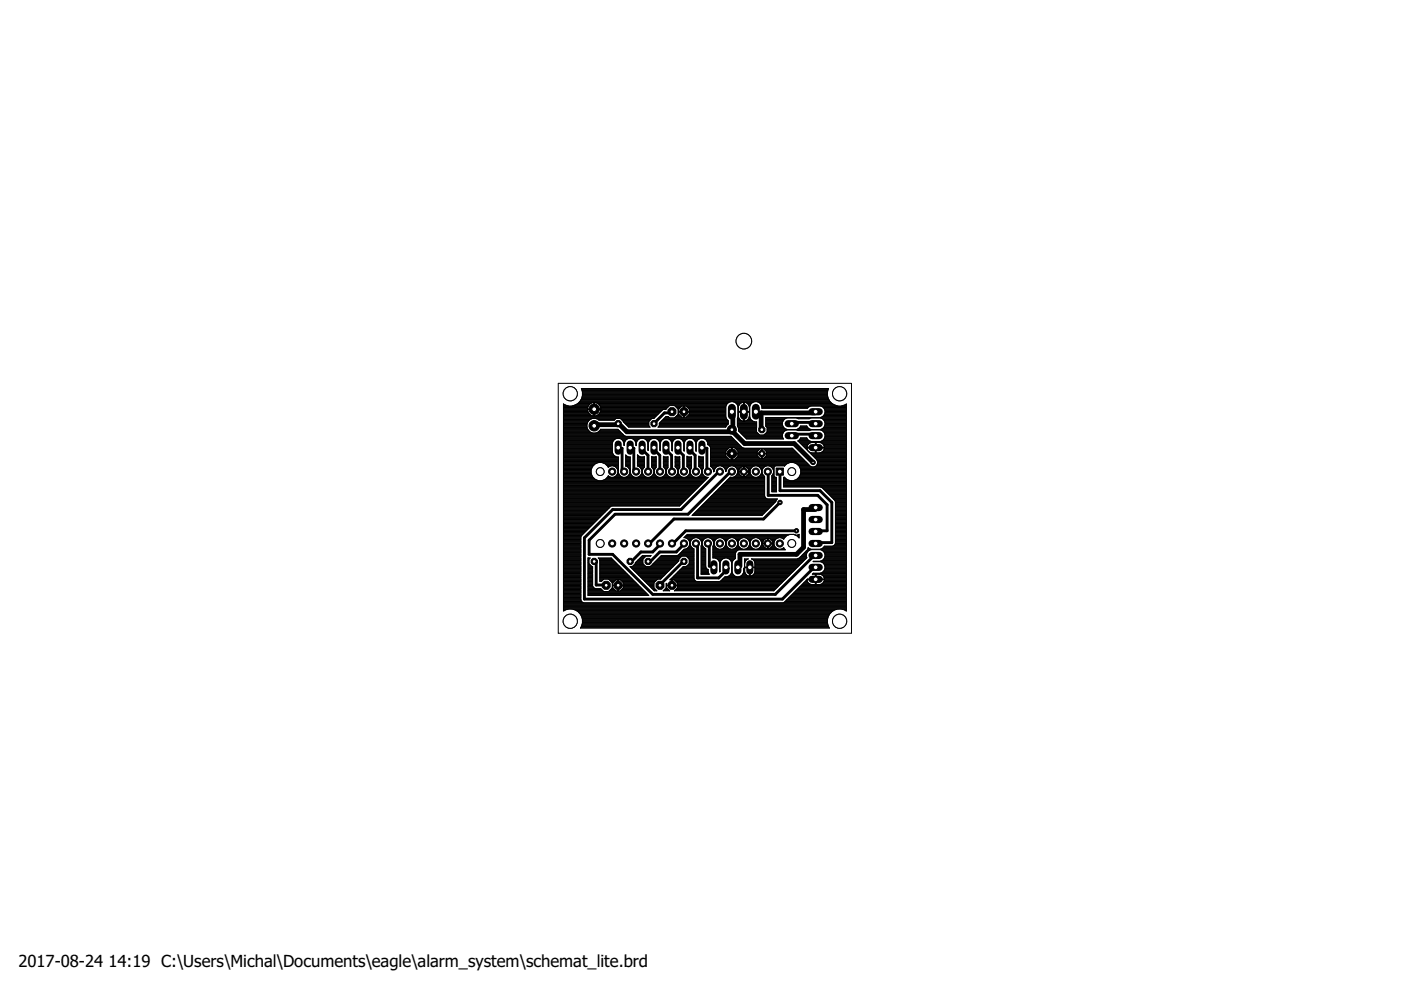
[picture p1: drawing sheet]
<svg xmlns="http://www.w3.org/2000/svg" width="297mm" height="210mm" viewBox="0 0 297 210" stroke-linecap="round" stroke-linejoin="round" font-family="sans-serif">
<defs><g id="words">
<g font-size="3.5">
<text x="3.9" y="205">2017-08-24</text>
<text x="23" y="205">14:19 C:\Users\Michal\Documents\eagle\alarm_system\schemat_lite.brd</text>
</g>
</g></defs>
<g fill="none" stroke="#000" stroke-width=".21">
<path d="M119.5 96.9h11.6v2.8M119.5 88.2h19.6M119.5 98.8h6.2M119.5 92.9h35.9M119.5 99h6.1M119.5 91h5.1M119.5 92.8h35.8M119.5 88.3h19.5M119.5 88.6h19.3M119.5 86.8h6.4M119.5 99.9h5.8M119.5 89.4h5.2"/>
<path d="M119.5 90.6h5M119.5 92.2h12.7M119.5 97.1h11.6M119.5 95.2h10.3M119.5 97.5h11.6M119.5 87.2h5.2M119.5 87.4h5.2M119.5 89.3h5.3M119.5 94.8h10.3M119.5 95h10.3M119.5 88.5h19.4M119.5 99.8h5.8"/>
<path d="M119.5 99.7h5.8M119.5 99.5h5.8M119.5 99.4h5.9M119.5 99.3h6M119.5 99.2h6M119.5 99.1h6.1M119.5 98.7h6.3M119.5 98.6h6.4M119.5 98.5h6.6M119.5 98.3h6.7M119.5 98.2h7M119.5 98.1h7.3"/>
<path d="M119.5 98h11.6M119.5 97.9h11.6M119.5 97.7h11.6M119.5 97.6h11.6M119.5 97.4h11.6M119.5 97.3h11.6M119.5 97h11.6M119.5 96.8h11M119.5 96.6h10.8M119.5 96.5h10.7M119.5 96.4h10.6M119.5 96.3h10.5"/>
<path d="M119.5 96.2h10.4M119.5 96.1h10.4M119.5 95.9h10.3M119.5 95.8h10.3M119.5 95.7h10.3M119.5 95.6h10.3M119.5 95.4h10.3M119.5 95.3h10.3M119.5 95.1h10.3M119.5 94.7h10.3M119.5 94.6h10.3M119.5 94.5h10.3"/>
<path d="M119.5 94.4h10.3M119.5 94.2h10.3M119.5 94.1h10.3M119.5 94h10.3M119.5 93.9h10.4M119.5 93.8h10.4M119.5 93.6h10.4M119.5 93.5h10.5M119.5 93.4h10.6M119.5 93.3h10.7M119.5 93.2h10.8M119.5 93h11.1"/>
<path d="M119.5 92.7h35.7M119.5 92.6h35.5M119.5 92.4h13M119.5 92.3h12.8M119.5 92.1h12.6M119.5 91.9h12.4M119.5 91.8h12.3M119.5 91.7h5.9M119.5 91.6h5.6M119.5 91.5h5.5M119.5 91.4h5.4M119.5 91.2h5.3"/>
<path d="M119.5 91.1h5.2M119.5 90.9h5M119.5 90.7h5M119.5 90.5h4.9M119.5 90.4h4.9M119.5 90.3h4.9M119.5 90.1h4.9M119.5 90h4.9M119.5 89.9h5M119.5 89.8h5M119.5 89.7h5M119.5 89.5h5.1"/>
<path d="M119.5 89.2h5.4M119.5 89.1h5.5M119.5 88.9h5.6M119.5 88.8h5.9M119.5 88.7h19.2M119.5 88.1h6M119.5 88h5.7M119.5 87.9h5.6M119.5 87.7h5.4M119.5 87.6h5.3M119.5 87.5h5.3M119.5 87.1h5.1"/>
<path d="M119.5 87h5.1M119.5 86.9h5.1M119.5 86.7h5.1M119.5 86.5h5.1M119.5 86.4h5.1M119.5 86.3h5.2M119.5 86.2h5.2M119.5 86h.9M119.5 85.9h.5M119.5 85.8h.2M119.5 85.7h.1M121.4 86h3.4"/>
<path d="M121.8 85.9h3M122.1 85.8h2.8M122.3 85.7h2.8M122.5 85.6a2.52 2.52 0 0 1-3 0v44l1.1-.5M122.5 85.6h2.7M122.6 85.4h2.9M122.7 85.3h31.8M122.9 85.2h31.9M123 85.1l-.5 .5M123 85.1h52.9M123 85h52.9M123.1 84.8h52.7"/>
<path d="M123.2 84.7h52.5M123.3 84.6h52.4M123.3 82.4h52.3M123.3 84.5l-.3 .6M123.3 84.5h52.3M123.3 82.5h52.3M123.4 84.3h52.2M123.4 82.7h52.2M123.4 84.2h52.1M123.4 82.8h52.1M123.4 84.1h52.1M123.4 82.9h52.1"/>
<path d="M123.4 84h52.1M123.5 83h52M123.5 83.1l-.2 1.4M123.5 83.1l-.2-.7h52.4l-.3 .7M123.5 83.9h51.9M123.5 83.8h51.9M123.5 83.6h51.9M123.5 83.5h51.9M123.5 83.4h51.9M123.5 83.3h51.9M123.5 83.1h51.9M124.6 86.9h2.8"/>
<path d="M124.6 86.7h2.8M124.7 86.2l-.1 .5M124.8 86l-.1 .2M125.1 85.7l.8-.4v2.9a1.41 1.41 0 0 1-1.3-1.3M125.1 85.7l-.3 .3M125.9 87.2h.1M125.9 87.4h.1M125.9 88.1h.1M125.9 88h.1M125.9 87.9h.1M125.9 87.7h.1M125.9 87.6h.1"/>
<path d="M125.9 87.5h.1M125.9 87.1h.1M125.9 87h.1M125.9 86.9h.1M125.9 86.7h.1M125.9 86.5h.1M125.9 86.4h.1M125.9 86.3h.1M125.9 86.2h.1M125.9 86h.1M125.9 85.9h.1M125.9 85.8h.1"/>
<path d="M125.9 85.7h.1M125.9 85.6h.1M125.9 85.4h.1M126 85.3v2.9M126 86.8h15.2M126.1 85.3l.4 .1M126.5 88.1h12.8M126.5 85.4h27.9M126.5 85.4l.2 .2M126.5 91.7h5.2M126.5 88.8h4M126.7 88l-.6 .2"/>
<path d="M126.7 85.6l.2 .1M126.7 88h12.7M126.7 85.6h27.5M126.8 91.6h4.8M126.8 88.9h3.6M126.9 88.9a1.58 1.58 0 0 0-2.5 1.4 1.58 1.58 0 0 0 2.5 1.3M126.9 91.6l.4-.6h3.7l1.4 1.4 .3 .1h22.3l2.3 2.4 .4 .1h10.3l3.8 3.9a1.01 1.01 0 0 0 1.4-.3M126.9 87.9h12.6M126.9 85.7l.3 .3M126.9 85.7h27.2M127 91.5h4.5M127 89.1h3.3"/>
<path d="M127 87.7h12.6M127 85.8h27.1M127.1 91.4h4.2M127.1 87.6h12.6M127.1 85.9h26.9M127.2 86l.2 .7M127.2 91.2h4M127.2 87.5h12.7M127.2 86h14.7M127.3 87.4h12.7M127.3 86.2h14.5M127.3 87.2h12.8"/>
<path d="M127.3 91.1h3.8M127.3 86.3h14.4M127.4 87.1h12.8M127.4 86.4h14.1M127.4 87h13M127.4 86.5h14M127.4 86.9l-.2 .6-.5 .5M127.4 86.9h13.1M127.4 86.7h13.9M127.7 98.1h3.4M128 98.2h3.1M128.3 98.3h2.8"/>
<path d="M128.4 98.5h2.7M128.5 98.6h2.6M128.7 98.7h2.4M128.8 98.8h.6M128.9 99h.2M128.9 99.1h.1M129.1 99l-.1 .1a1.95 1.95 0 0 0-3.1-.6 1.95 1.95 0 0 0 .3 3.1M129.1 99a1.25 1.25 0 0 1 1.7 .3M129.8 95.9l.2 .5 .8 .5M130.1 98.8h1M130.4 99h.7M130.6 99.1h.5"/>
<path d="M130.7 99.2h.4M130.8 92.9l-.4 .2-.6 .8v2M130.8 99.3l.2 .5M130.8 99.3h.3M130.9 99.4h.2M130.9 99.5h.2M131 99.7h.1M131 99.8a1.22 1.22 0 0 1-.6 1.3 1.22 1.22 0 0 1-1.4-.2M131 99.9h.1M131 99.8h.1M131.1 99.8a1.24 1.24 0 0 0 1.2 1.4 1.24 1.24 0 0 0 1.2-1.4M131.1 99.7v.1"/>
<path d="M131.3 92.9a1.67 1.67 0 0 1 1.1 1.5v-.5l.5-.8M131.6 93h1.5M131.6 88.8h6.5M131.7 88.9h6.3M131.8 93.2h1.1M131.9 89.1h6M131.9 93.3h.8M132 89.2h5.8M132 93.4h.6M132.1 92.1h.1M132.1 89.3h5.5M132.1 93.5h.4"/>
<path d="M132.2 89.4h5.4M132.2 93.6h.3M132.2 93.8h.2M132.2 89.5h5.4M132.3 94.4h.1M132.3 94.2h.1M132.3 94.1h.1M132.3 94h.1M132.3 93.9h.1M132.4 89.7h5.2M132.5 89.8h5.1M132.6 89.9h5"/>
<path d="M132.7 96.9h.9v3.3a1.24 1.24 0 0 0 1.5 1 1.24 1.24 0 0 0 1-1.4M132.7 98.8l.3 .2M132.7 97.1h.9M132.7 97.5h.9M132.7 98.7h.9M132.7 98.6h.9M132.7 98.5h.9M132.7 98.3h.9M132.7 98.2h.9M132.7 98.1h.9M132.7 98h.9M132.7 97.9h.9"/>
<path d="M132.7 97.7h.9M132.7 97.6h.9M132.7 97.4h.9M132.7 97.3h.9M132.7 97h.9M132.7 96.8h.4M132.7 96.6h.2M132.7 96.5h.1M132.7 98.8h.9M132.7 90h4.9M132.9 90.1h4.7M133 99h.6"/>
<path d="M133 90.3h4.6M133 99l.3 .3M133.1 90.4h4.5M133.1 99.1h.5M133.2 90.5h4.6M133.2 99.2h.4M133.3 92.9l-.4 .2M133.3 99.3l.2 .5M133.3 96.9l-.6-.4v2.3M133.3 99.3h.3M133.5 99.5h.1M133.5 99.7h.1"/>
<path d="M133.5 99.8h.2M133.5 99.9h.1M133.6 99.4h-.2M133.6 99.7h.1M133.8 92.9a1.22 1.22 0 0 1 1 1.5l.1 .1M134.1 93h1.5M134.3 93.2h1.1M134.5 93.3h.8M134.6 93.4h.6M134.7 93.5h.4M134.7 93.6h.3M134.7 93.8h.3"/>
<path d="M134.8 94.4h.1M134.8 94.2h.1M134.8 94.1h.1M134.8 94h.1M134.8 93.9h.1M134.9 94.5h.1M135.1 96.9h1.5M135.1 97.1h1.5M135.1 97.5h1.5M135.1 98.7h1.5M135.1 98.6h1.5M135.1 98.5h1.5"/>
<path d="M135.1 98.3h1.5M135.1 98.2h1.5M135.1 98.1h1.5M135.1 98h1.5M135.1 97.9h1.5M135.1 97.7h1.5M135.1 97.6h1.5M135.1 97.4h1.5M135.1 97.3h1.5M135.1 97h1.5M135.1 96.8h.5M135.1 96.6h.3"/>
<path d="M135.1 96.5h.2M135.2 98.8h1.4M135.4 93.1l-.5 .8v.6M135.5 99h1.1M135.6 99l.3 .3M135.7 99.1h.9M135.8 99.2h.7M135.9 92.9l-.5 .2M135.9 99.3l.2 .5M135.9 96.9l-.8-.5v2.4l.5 .2M135.9 99.3h.5M135.9 99.4h.4"/>
<path d="M136 99.5h.3M136 99.7h.2M136.1 99.9h.1M136.1 99.8h.1M136.2 99.8a1.24 1.24 0 0 0 1.2 1.4 1.24 1.24 0 0 0 1.2-1.4M136.4 92.9l.8 .6 .2 .4 .1 1.6v-1.6l.1-.4 .8-.6M136.4 96.9h.2v2.2l-.2 .2M136.4 99.3l-.2 .5M136.6 93h1.6M136.9 93.2h1M137 93.3h.8M137.1 93.4h.6"/>
<path d="M137.2 93.5h.4M137.2 93.6h.4M137.3 93.8h.2M137.4 95.2h.1M137.4 94.8h.1M137.4 95h.1M137.4 95.3h.1M137.4 95.1h.1M137.4 94.7h.1M137.4 94.6h.1M137.4 94.5h.1M137.4 94.4h.1"/>
<path d="M137.4 94.2h.1M137.4 94.1h.1M137.4 94h.1M137.4 93.9h.1M137.4 95.4h.1M138.2 98.8h.9M138.2 96.9h.9M138.2 99h.9M138.2 97.1h.9M138.2 97.5h.9M138.2 98.7h.9M138.2 98.6h.9"/>
<path d="M138.2 98.5h.9M138.2 98.3h.9M138.2 98.2h.9M138.2 98.1h.9M138.2 98h.9M138.2 97.9h.9M138.2 97.7h.9M138.2 97.6h.9M138.2 97.4h.9M138.2 97.3h.9M138.2 97h.9M138.2 99.1h.9"/>
<path d="M138.3 99.2h.7M138.4 99.3l.2 .5M138.4 96.9l-.2-.1v2.2l.2 .3M138.4 99.3h.5M138.5 99.4h.4M138.5 99.5h.3M138.6 99.7h.2M138.6 99.9h.1M138.6 99.8h.1M138.7 99.8a1.24 1.24 0 0 0 1.2 1.4 1.24 1.24 0 0 0 1.3-1.4M138.9 92.9l.5 .2 .5 .8v1.6M138.9 96.9h.2v2.2"/>
<path d="M138.9 99.3l-.2 .5M139.1 99.1l-.2 .2M139.2 93h1.5M139.4 93.2h1.1M139.5 93.3h.9M139.6 90.5h14.3M139.6 93.4h.7M139.7 90.4h14.2M139.7 93.5h.4M139.8 93.6h.3M139.8 90.3h14.2M139.8 90.1h14.3"/>
<path d="M139.8 90h14.5M139.8 89.9h14.6M139.8 89.8h14.6M139.8 93.8h.3M139.8 89.7h14.6M139.9 95.2h.1M139.9 94.8h.1M139.9 95h.1M139.9 95.4h.1M139.9 95.3h.1M139.9 95.1h.1M139.9 94.7h.1"/>
<path d="M139.9 94.6h.1M139.9 94.5h.1M139.9 94.4h.1M139.9 94.2h.1M139.9 94.1h.1M139.9 94h.1M139.9 93.9h.1M140 89.5h14.4M140.1 89.4h14.3M140.2 89.3h14.2M140.3 87.1l-1.7 1.6h-.4l-.6 .7v.9l.2 .3h-4.5l-1.8-1.9h-.9l-.4 .4h-3.2l-.1-.2M140.3 89.2h14.1"/>
<path d="M140.5 89.1h13.8M140.6 88.9h13.5M140.7 98.8h.9M140.7 96.9h.9M140.7 99h.9M140.7 97.1h.9M140.7 97.5h.9M140.7 98.7h.9M140.7 98.6h.9M140.7 98.5h.9M140.7 98.3h.9M140.7 98.2h.9"/>
<path d="M140.7 98.1h.9M140.7 98h.9M140.7 97.9h.9M140.7 97.7h.9M140.7 97.6h.9M140.7 97.4h.9M140.7 97.3h.9M140.7 97h.9M140.7 96.8h.1M140.7 88.8h13.4M140.7 86.8l-.4 .3M140.7 99.1h.9"/>
<path d="M140.8 88.7h13.2M140.8 99.2h.8M140.9 88.6h13M141 92.9l-.8 .6-.2 .4v1.7l-.1-.1M141 99.3l.2 .5M141 96.9l-.3-.1v2.2l.3 .3M141 99.3h.5M141 99.4h.4M141.1 88.5h.7M141.1 99.5h.3M141.1 99.7h.2M141.2 99.9h.1"/>
<path d="M141.2 99.8h.1M141.2 86.8l.7-.8h1.1l.8 .8M141.2 86.8h.1M141.3 99.8a1.24 1.24 0 0 0 1.2 1.4 1.24 1.24 0 0 0 1.2-1.4M141.5 92.9l.4 .2 .5 .8 .1 1.7v-1.7l.2-.4 .8-.6M141.5 99.3l-.2 .5M141.6 96.8l-.1 .1M141.6 96.8v.1M141.6 96.9v2.2l-.1 .2M141.7 93h1.6M141.9 88.6l-.2-.3h-.5l-1.4 1.4v.6l-.3 .3h14.4l.5-.7M141.9 93.2h1.1"/>
<path d="M142.1 93.3h.8M142.2 93.4h.6M142.3 93.5h.4M142.3 93.6h.3M142.4 93.8h.2M142.4 93.9h.1M142.4 95.2h.1M142.4 94.8h.1M142.4 95h.1M142.4 95.4h.1M142.4 95.3h.1M142.4 95.1h.1"/>
<path d="M142.4 94.7h.1M142.4 94.6h.1M142.4 94.5h.1M142.4 94.4h.1M142.4 94.2h.1M142.4 94.1h.1M142.4 94h.1M142.5 95.6h.1M143.1 86h10.8M143.2 98.8h.9M143.2 96.9h.9M143.2 99h.9"/>
<path d="M143.2 97.1h.9M143.2 97.5h.9M143.2 88.5h10.7M143.2 98.7h.9M143.2 98.6h.9M143.2 98.5h.9M143.2 98.3h.9M143.2 98.2h.9M143.2 98.1h.9M143.2 98h.9M143.2 97.9h.9M143.2 97.7h.9"/>
<path d="M143.2 97.6h.9M143.2 97.4h.9M143.2 97.3h.9M143.2 97h.9M143.2 96.8h.1M143.2 99l.3 .3M143.2 86.2h1.3M143.3 88.3h1.1M143.3 99.1h.8M143.3 86.3h1.1M143.4 88.2h.9M143.4 99.2h.7"/>
<path d="M143.4 86.4h.9M143.5 99.3l.2 .5M143.5 96.9l-.3-.1v2.2M143.5 99.3h.5M143.5 88.1h.7M143.5 86.5h.6M143.6 99.4h.3M143.6 99.5h.3M143.6 88h.4M143.7 99.7h.1M143.7 86.7h.3M143.7 99.9h.1"/>
<path d="M143.7 99.8h.1M143.8 87.9h.1M143.8 86.8v1l-.8 .8M143.8 86.8h.1M143.8 87.2h10.1M143.8 87.4h10.1M143.8 87.7h.1M143.8 87.6h.1M143.8 87.5h.1M143.8 87.1h.1M143.8 87h.1M143.8 86.9h.1"/>
<path d="M143.8 99.8a1.23 1.23 0 0 0 1.2 1.4 1.23 1.23 0 0 0 1.2-1.4M143.8 87.2v-.4l.7-.7h.4v2.4M143.8 87.4v.4l.7 .7M144 92.9l.4 .2 .6 .8v1.6M144 99.3l-.2 .5M144.1 96.8l-.1 .1M144.1 96.8v.1M144.1 96.9v2.3M144.1 99.2l-.1 .1M144.3 93h1.5M144.5 93.2h1.1M144.6 93.3h.8"/>
<path d="M144.7 93.4h.6M144.8 93.5h.4M144.9 93.6h.3M144.9 93.8h.2M144.9 88.2h.2M144.9 88.3h.2M144.9 86.8h.2M144.9 93.9h.2M144.9 88.1h.2M144.9 88h.2M144.9 87.9h.2M144.9 87.7h.2"/>
<path d="M144.9 87.6h.2M144.9 87.5h.2M144.9 87.1h.2M144.9 87h.2M144.9 86.9h.2M144.9 86.7h.2M144.9 86.5h.2M144.9 86.4h.2M144.9 86.3h.2M144.9 86.2h.2M145 95.2h.1M145 94.8h.1"/>
<path d="M145 95h.1M145 95.4h.1M145 95.3h.1M145 95.1h.1M145 94.7h.1M145 94.6h.1M145 94.5h.1M145 94.4h.1M145 94.2h.1M145 94.1h.1M145 94h.1M145 95.6h.1"/>
<path d="M145.5 86.2h8.4M145.6 88.3h8.3M145.6 98.8h1M145.6 96.9h1M145.6 97.1h1M145.6 97.5h1M145.6 98.7h1M145.6 98.6h1M145.6 98.5h1M145.6 98.3h1M145.6 98.2h1M145.6 98.1h1"/>
<path d="M145.6 98h1M145.6 97.9h1M145.6 97.7h1M145.6 97.6h1M145.6 97.4h1M145.6 97.3h1M145.6 97h1M145.6 96.8h.2M145.7 99h.9M145.7 86.3h8.2M145.8 88.2h8.1M145.8 86.4h8.1"/>
<path d="M145.8 99.1h.8M145.9 88.1h8M145.9 86.5h8M145.9 99.2h.7M146 88h7.9M146 86.7h7.9M146 92.9l-.8 .6-.1 .4v1.8l-.1-.2M146 99.3l.2 .5M146 96.9l-.4-.2v2.2l.4 .4M146 99.3h.5M146.1 99.4h.4M146.1 87.9h7.8"/>
<path d="M146.1 86.8h7.8M146.2 99.5h.2M146.2 87.2v-.4l-.7-.7h-.4v2.4M146.2 87.4v.4l-.7 .7M146.2 87.7h7.7M146.2 87.6h7.7M146.2 87.5h7.7M146.2 87.1h7.7M146.2 87h7.7M146.2 86.9h7.7M146.2 99.7h.2M146.2 99.9h.1"/>
<path d="M146.2 99.8h.1M146.3 99.8a1.23 1.23 0 0 0 1.3 1.4 1.23 1.23 0 0 0 1.2-1.4M146.5 92.9l.5 .2 .5 .8v1.7M146.5 99.3l-.2 .5M146.6 96.9h-.1M146.6 96.9h.1M146.6 96.9l-.1 2.4M146.8 93h1.5M147 93.2h1.1M147.1 93.3h.9M147.3 93.4h.5M147.3 93.5h.5"/>
<path d="M147.4 93.6h.3M147.4 93.8h.3M147.5 93.9h.1M147.5 95.2h.1M147.5 94.8h.1M147.5 95h.1M147.5 95.6h.1M147.5 95.4h.1M147.5 95.3h.1M147.5 95.1h.1M147.5 94.7h.1M147.5 94.6h.1"/>
<path d="M147.5 94.5h.1M147.5 94.4h.1M147.5 94.2h.1M147.5 94.1h.1M147.5 94h.1M148.1 98.8h1M148.1 96.9h1M148.1 97.1h1M148.1 97.5h1M148.1 98.7h1M148.1 98.6h1M148.1 98.5h1"/>
<path d="M148.1 98.3h1M148.1 98.2h1M148.1 98.1h1M148.1 98h1M148.1 97.9h1M148.1 97.7h1M148.1 97.6h1M148.1 97.4h1M148.1 97.3h1M148.1 97h1M148.1 96.8h.2M148.2 99h.9"/>
<path d="M148.3 99.1h.8M148.5 99.2h.6M148.6 92.9l-.8 .6-.2 .4v1.8l-.1-.1M148.6 99.3l.2 .5M148.6 96.9l-.5-.2v2.2l.5 .4M148.6 99.3h.5M148.6 99.4h.4M148.7 99.5h.3M148.7 99.7h.2M148.8 99.9h.1M148.8 99.8h.1M148.9 99.8a1.22 1.22 0 0 0 1.3 1.4l-6.1 6.1h-24.6"/>
<path d="M149.1 92.9a1.19 1.19 0 0 1 1 1.4l.4 .3M149.1 99.3l-.2 .5M149.1 96.9h.1M149.1 96.9v2.4M149.3 93h6.2M149.6 93.2h6M149.7 93.3h6M149.8 93.4h6.1M149.9 93.5h6.1M149.9 93.6h6.2M150 93.8h6.2M150 93.9h6.4"/>
<path d="M150.1 94.2h6.6M150.1 94.1h6.5M150.1 94h6.4M150.2 94.4h6.6M150.4 94.5h6.6M150.5 94.6h6.6M150.5 94.6l.1 4.3 .5 .4M150.6 94.7h6.6M150.6 94.8h6.7M150.6 98.8h1.7M150.6 96.9h3.5M150.6 97.1h3.7"/>
<path d="M150.6 95.2h3.7M150.6 97.5h19.9M150.6 95h4M150.6 98.7h15.8M150.6 98.6h16M150.6 98.5h16.1M150.6 98.3h16.2M150.6 98.2h16.5M150.6 98.1h16.8M150.6 98h20.3M150.6 97.9h20.2M150.6 97.7h20.1"/>
<path d="M150.6 97.6h20M150.6 97.4h4M150.6 97.3h3.8M150.6 97h3.6M150.6 96.8h3.3M150.6 96.6h3.3M150.6 96.5h3.3M150.6 96.4h3.3M150.6 96.3h3.3M150.6 96.2h4.5M150.6 96.1h3.3M150.6 95.9h3.3"/>
<path d="M150.6 95.8h3.3M150.6 95.7h3.3M150.6 95.6h3.4M150.6 95.4h3.5M150.6 95.3h3.6M150.6 95.1h3.9M150.7 99h1.3M150.9 99.1h.9M151 99.2h.7M151.1 99.3l.2 .5M151.1 99.3h.5M151.2 99.4h.4"/>
<path d="M151.2 99.5h.3M151.3 99.7h.1M151.3 99.8v.2M151.3 99.9h.1M151.3 99.8h.1M151.4 99.8v.1M151.4 99.9l-.1 .1M151.6 99.3l-.2 .5M153 98.8h1.8M153.3 99h1.2M153.3 99a1.23 1.23 0 0 0-1.7 .3M153.3 99l.4 .3"/>
<path d="M153.4 99.1h1M153.5 99.2h.8M153.7 99.3l.1 .5M153.7 99.3h.4M153.7 99.4h.4M153.8 99.5h.3M153.8 99.7h.2M153.8 99.8v.2l.2-.2M153.8 99.9h.1M153.8 99.8h.2M153.9 95.7v.4h2.6v-.4M153.9 95.7l.7-.8h.5v2.6"/>
<path d="M154.2 99.3l-.2 .5M154.6 97.5l-.7-.8v-.4h2.6v.4l-.8 .8M155.1 96.9h.2M155.1 97.1h.2M155.1 95.2h.2M155.1 95h.2M155.1 97.4h.2M155.1 97.3h.2M155.1 97h.2M155.1 96.8h.2M155.1 96.6h.2M155.1 96.5h.2"/>
<path d="M155.1 96.4h.2M155.1 96.3h.2M155.1 96.1h.2M155.1 95.9h.2M155.1 95.8h.2M155.1 95.7h.2M155.1 95.6h.2M155.1 95.4h.2M155.1 95.3h.2M155.1 95.1h.2M155.3 96.2h6.1M155.5 85.2h4.4"/>
<path d="M155.5 98.8h4.4M155.8 95h1.8M155.8 97.4h14.5M155.8 85.3h1.6M155.8 99h1.6M155.9 99a1.23 1.23 0 0 0-1.7 .3M155.9 99l.3 .3M155.9 95.1h12.2M155.9 97.3h14.3M156 99.1h1.1M156 85.4h1.1M156 95.2h12.2"/>
<path d="M156 97.1h14.1M156.1 99.2h.9M156.1 85.6h.9M156.1 95.3h4.9M156.1 97h4.9M156.2 99.3l.2 .5M156.2 99.3h.7M156.2 85.7h.6M156.3 99.4h.5M156.3 95.4h4.5M156.3 96.9h4.5M156.3 99.5h.4"/>
<path d="M156.3 85.8h.4M156.3 88.7v1.6l.3 .5M156.3 88.7l.2-.3v-2.2a1.32 1.32 0 0 0-1.3-1.1 1.32 1.32 0 0 0-1.3 1.1v2.2l.5 .8v.7M156.3 89.4h4.1v1.2h-3.9M156.3 89.3h3.4M156.3 90.3h4.1M156.3 90.1h4.1M156.3 90h4.1M156.3 89.9h4.1M156.3 89.8h4.1M156.3 89.7h4.1M156.3 89.5h4.1"/>
<path d="M156.3 89.2h.9M156.3 89.1h.7M156.3 88.9h.6M156.3 88.8h.5M156.3 88.7h.4M156.4 99.7h.3M156.4 85.9h.3M156.4 99.8a1.22 1.22 0 0 1-1.6 1.4l-8.1 8.1h14.9l2.9-2.9M156.4 99.9h2.6M156.4 99.8h.3M156.4 95.6h4.3M156.4 88.6h.2"/>
<path d="M156.4 96.8h4.3M156.4 90.4h4M156.4 86h.2M156.4 88.5h.2M156.4 90.5h4M156.4 86.2h.2M156.5 88.2h.1M156.5 88.3h.1M156.5 86.8h.1M156.5 95.7l-.8-.8h-.4v2.6M156.5 87.2h2.5M156.5 87.4h2.5"/>
<path d="M156.5 96.6h4.1M156.5 96.5h4M156.5 96.4h4M156.5 96.3h4M156.5 96.1h4M156.5 95.9h4M156.5 95.8h4M156.5 95.7h4.1M156.5 88.1h.1M156.5 88h.1M156.5 87.9h.1M156.5 87.7h.1"/>
<path d="M156.5 87.6h.1M156.5 87.5h.1M156.5 87.1h.1M156.5 87h.1M156.5 86.9h.1M156.5 86.7h.1M156.5 86.5h.1M156.5 86.4h.1M156.5 86.3h.1M156.5 87.4v.8M156.5 88.2l.1 .4M156.5 90.7h3.9"/>
<path d="M156.6 86.2l-.1 1M156.6 91h3.8M156.6 91.4l1.7 1.7h7.8M156.6 90.8v.6M156.6 91.4h3.8M156.6 91.2h3.8M156.6 91.1h3.8M156.6 90.9h3.8M156.6 99.9h.1M156.6 86v.2M156.6 88.6l.4 .4 .6 .3M156.7 99.7l-.1 .2"/>
<path d="M156.7 91.5h3.7M156.8 99.4l-.1 .3M156.8 91.6h3.6M156.8 85.7l-.2 .3M156.9 91.7h3.6M157 91.8h3.7M157.1 99.1l-.3 .3M157.2 91.9h3.6M157.3 92.1h3.6M157.4 92.2h8.5M157.4 85.3l-.6 .4M157.5 92.3h8.4"/>
<path d="M157.6 88.2h.2M157.6 85.3h.2M157.6 99h.2M157.6 88.3h.2M157.6 88.6h.2M157.6 86.8h.2M157.6 85.3v4M157.6 98.9v2.2M157.6 98.9h.1M157.6 98.9l-.5 .2M157.6 85.3h.1M157.6 85.3h-.2"/>
<path d="M157.6 89.3h.1M157.6 88.5h.2M157.6 99.8h.2M157.6 99.7h.2M157.6 99.5h.2M157.6 99.4h.2M157.6 99.3h.2M157.6 99.2h.2M157.6 99.1h.2M157.6 92.4h8.3M157.6 89.2h.2M157.6 89.1h.2"/>
<path d="M157.6 88.9h.2M157.6 88.8h.2M157.6 88.7h.2M157.6 88.1h.2M157.6 88h.2M157.6 87.9h.2M157.6 87.7h.2M157.6 87.6h.2M157.6 87.5h.2M157.6 87.1h.2M157.6 87h.2M157.6 86.9h.2"/>
<path d="M157.6 86.7h.2M157.6 86.5h.2M157.6 86.4h.2M157.6 86.3h.2M157.6 86.2h.2M157.6 86h.2M157.6 85.9h.2M157.6 85.8h.2M157.6 85.7h.2M157.6 85.6h.2M157.6 85.4h.2M157.8 92.6h8.1"/>
<path d="M157.8 85.3v4l.7-.3 .3-.4M157.8 98.9v2.2M157.8 98.9h.1M157.8 98.9l.5 .2M157.8 85.3h.1M157.8 85.3h.2M157.9 92.7h8M158 85.3h1.6M158 85.3l.6 .4M158 92.8h8M158 99h1.6M158.1 92.9h7.9"/>
<path d="M158.2 93h7.9M158.2 89.2h1.3M158.3 99.1l.1 .1M158.3 99.1h1.2M158.3 85.4h1.1M158.4 99.2l.2 .2M158.4 99.2h.9M158.4 89.1h.9M158.5 85.6h.8M158.6 99.3h.6M158.6 88.9h.6M158.6 85.7h.6"/>
<path d="M158.6 85.7l.2 .3M158.6 99.4l.1 .2M158.6 99.4h.6M158.7 88.8h.4M158.7 85.8h.4M158.7 99.6l.1 .1M158.7 99.5h.4M158.7 88.7h.4M158.7 99.7h.4M158.7 85.9h.4M158.8 99.7v.2M158.8 99.8h.2"/>
<path d="M158.8 88.6h.2M158.8 99.9h.1M158.8 86l.1 .2M158.8 86h.2M158.8 88.5h.2M158.8 86.2h.2M158.9 88.3h.1M158.9 86.2v1M158.9 86.3h.1M158.9 88.2h.1M158.9 86.8h.1M158.9 88.2l-.1 .4"/>
<path d="M158.9 87.4v.8M158.9 88.1h.1M158.9 88h.1M158.9 87.9h.1M158.9 87.7h.1M158.9 87.6h.1M158.9 87.5h.1M158.9 87.1h.1M158.9 87h.1M158.9 86.9h.1M158.9 86.7h.1M158.9 86.5h.1"/>
<path d="M158.9 86.4h.1M159 86.2v2.2l.5 .8 .5 .2M159 99.8a1.23 1.23 0 0 0 1.3 1.4 1.23 1.23 0 0 0 1.2-1.4M159.2 85.7a1.31 1.31 0 0 1 1.5-.5 1.31 1.31 0 0 1 .8 1.4h9.7l.7-.5h2l.5 .2 .5 .8M159.2 85.7l-.2 .5M159.2 99.3a1.23 1.23 0 0 1 2.1 0M159.2 99.3l-.2 .5M160.4 90.6v1l.7 .6M160.6 98.8h1.8M160.6 85.2h15.5M160.9 85.3h15.3M160.9 99h1.2"/>
<path d="M161 99.1h1M161.1 85.4h15.2M161.1 97.2l-.6-.6v-.3h2v.3l-.6 .6M161.1 95.2l-.6 .6v.3h2v-.3l-.6-.6M161.2 99.2h.7M161.2 85.6h15.2M161.3 99.3l.2 .5M161.3 99.3h.5M161.3 85.7h15.3M161.3 99.4h.4M161.4 99.5h.3M161.4 85.8h15.4"/>
<path d="M161.4 99.7h.2M161.4 96.9h.2M161.4 95.2v2M161.4 97h.2M161.4 96.8h.2M161.4 96.6h.2M161.4 96.5h.2M161.4 96.4h.2M161.4 96.3h.2M161.4 96.1h.2M161.4 95.9h.2M161.4 95.8h.2"/>
<path d="M161.4 95.7h.2M161.4 95.6h.2M161.4 95.4h.2M161.4 95.3h.2M161.4 85.9h15.7M161.5 99.9h.1M161.5 99.8h.1M161.5 86h16M161.5 86.2h10.2M161.5 86.5h9.7M161.5 86.4h9.8M161.5 86.3h10"/>
<path d="M161.6 95.2v2M161.6 99.8l.2 .9 .3 .3v4.2M161.6 96.2h7.5M161.8 99.3a1.23 1.23 0 0 1 2 0M161.8 99.3l-.2 .5M162.1 95.3h6.2M162.1 97h7.9M162.1 92.1h3.8M162.2 95.4h6.2M162.2 96.9h7.7M162.2 91.9h3.8M162.3 95.6h6.2"/>
<path d="M162.3 96.8h7.4M162.3 88.6h17.2M162.3 89.4h3.6M162.3 90.4l.3 .2M162.3 89.3h3.7M162.3 90.3h3.7M162.3 90.1h3.6M162.3 90h3.6M162.3 89.9h3.6M162.3 89.8h3.6M162.3 89.7h3.6M162.3 89.5h3.6"/>
<path d="M162.3 89.2h3.8M162.3 89.1h3.9M162.3 88.9h4M162.3 88.8h4.1M162.3 88.7h4.4M162.4 91.8h3.6M162.4 90.4h3.6M162.4 95.7h6.3M162.5 96.6h7.1M162.5 91.7h3.6M162.5 90.5h3.6M162.5 96.5h7"/>
<path d="M162.5 96.4h6.9M162.5 96.3h6.8M162.5 96.1h6.5M162.5 95.9h6.4M162.5 95.8h6.3M162.6 91.6h3.6M162.6 90.6h3.6M162.6 91.6l-.6 .6M162.6 91h4.1M162.6 90.6v1M162.6 91.5h3.7M162.6 91.4h3.8"/>
<path d="M162.6 91.2h4.1M162.6 91.1h16.9M162.6 90.9h3.8M162.6 90.7h3.7M163.1 98.8h3.2M163.4 99h.8M163.6 99.1h.5M163.7 99.2h.4M163.8 99.3l.2 .5M163.8 99.3h.3M163.9 99.4h.2M163.9 99.5h.2"/>
<path d="M164 99.7h.1M164 99.8v.4l-.4 .7M164 99.9h.1M164 99.8h.1M164.4 98.8l-.3 .2v1.9l.5 .3 .1 3.1-1.1-.1v-3.3M166.1 91.7l.3-.4 .5-.1h2l.3 .1 4.7-.1 .5 .1 .3 .4M166.1 91.7l-.2 .4 .2 1M166.1 89.2l-.2 .4 .2 .9M166.1 93.1h.1M166.1 89.2l.3-.4 .5-.2h2l.4 .2 4.6-.2 .5 .2 .3 .4M166.1 90.5l.3 .4M166.3 98.8h.1"/>
<path d="M166.3 98.8a1.94 1.94 0 0 1 2.4-.6 1.94 1.94 0 0 1 1.1 2.2M166.4 90.9l.5 .2h2l.4-.2M168.3 98.1h2.8M168.6 98.2h2.6M168.9 98.3h2.4M169 91h2.8M169 91.2h2.8M169.1 98.5h2.3M169.1 88.7h2.6M169.2 98.6h2.4M169.2 93.5h2.6M169.3 98.7h2.4"/>
<path d="M169.3 90.9h2.2M169.3 93.6h10.2M169.3 93.4h2.2M169.4 98.8h2.4M169.4 93.3h2M169.4 90.7h2M169.5 93.8h10M169.5 99h2.5M169.6 90.6h1.6M169.6 99.1h9.9M169.6 93.9h2.2M169.6 93.2h1.6"/>
<path d="M169.6 99.2h9.9M169.7 90.5l.1-.2h1.2l.2 .2M169.7 90.5l-.4 .4M169.7 99.3h9.8M169.7 93h1.4M169.7 90.5h1.4M169.7 94h1.9M169.7 92.9h1.4M169.7 99.4h9.8M169.7 90.4h1.4M169.8 99.5h9.7M169.8 99.9h9.7"/>
<path d="M169.8 99.8h9.7M169.8 99.7h9.7M169.8 94.1h1.6M169.9 94.2h1.4M170.1 94.4h1.1M170.2 94.5h1M170.3 94.6h.8M170.4 94.7h.7M170.5 94.8h9M170.7 95h8.8M170.8 95.1h.3M170.9 95.2h.2"/>
<path d="M171 95.3h.2M171.1 94.8h.1M171.1 95l.1 .3M171.2 90.5l.3 .4M171.2 95.4h.1M171.2 95.3v.2M171.2 94.5l-.1 .3M171.2 95.5l.4 .3M171.2 94.3v.2M171.3 95.6h.1M171.4 95.7h.1M171.5 93.4l-.5-.6h-1.2l-.6 .7 4 4"/>
<path d="M171.5 93.4l.4 .2h2l.5-.2M171.5 90.9l.4 .2h2l.5-.2M171.5 95.8h.1M171.6 94l1.3-.2v2.2l-1.1-.1M171.6 95.8l.2 .1M171.6 94l-.4 .3M171.6 95.9h.2M171.7 96.1h7.8M171.9 96.2h7.6M171.9 88.5h.1M172 96.3h7.5M172.1 96.4h7.4"/>
<path d="M172.2 96.5h7.3M172.3 96.6h7.2M172.5 96.8h7M172.6 96.9h6.9M172.7 99h6.8M172.7 97h6.8M172.8 97.1h6.7M172.9 95.2h.1M172.9 95.9h.1M172.9 95.8h.1M172.9 95.7h.1M172.9 95.6h.1"/>
<path d="M172.9 95.4h.1M172.9 95.3h.1M172.9 95.1h.1M172.9 94.7h.1M172.9 94.6h.1M172.9 94.5h.1M172.9 94.4h.1M172.9 94.2h.1M172.9 94.1h.1M172.9 94h.1M172.9 93.9h.1M173 98.8h6.5"/>
<path d="M173 97.3h6.5M173.1 98.7h6.4M173.1 97.4h6.4M173.2 97.5l.1 .4M173.2 97.5h6.3M173.2 98.6h6.3M173.2 98.5h6.3M173.2 97.6h6.3M173.3 98.3h6.2M173.3 97.7h6.2M173.3 98.2l-.1 .4M173.3 97.9v.3"/>
<path d="M173.3 98.2h6.2M173.3 98.1h6.2M173.3 98h6.2M173.3 97.9h6.2M174.1 93.9h5.4M174.1 91h5.4M174.1 88.5h5.4M174.1 95.9h5.4M174.1 93.5h5.4M174.1 91.2h5.4M174.1 88.7h5.4M174.2 86.2h5.3"/>
<path d="M174.3 94h5.2M174.3 95.8h5.2M174.4 88.3h5.1M174.4 88.3l-.5 .2h-11.6v1.9M174.4 93.4h5.1M174.4 91.4h5.1M174.4 90.9h5.1M174.4 88.8h5.1M174.4 86.3h5.1M174.5 94.1h5M174.5 95.7h5M174.5 88.2h5"/>
<path d="M174.5 93.3h5M174.5 91.5h5M174.5 90.7h5M174.5 88.9h5M174.5 86.4h5M174.6 94.2h4.9M174.6 95.6h4.9M174.6 90.6h4.9M174.6 88.1h4.9M174.6 94.3l-.5-.4-1.1-.1v2.2l1.1-.1M174.6 95.5l-.5 .4M174.6 94.3l.1 .2"/>
<path d="M174.6 95.4h4.9M174.6 94.4h4.9M174.6 93.2h4.9M174.6 91.6h4.9M174.6 89.1h4.9M174.6 86.5h4.9M174.7 95.3l-.1 .2M174.7 94.5l.1 .3M174.7 95.3h4.8M174.7 94.5h4.8M174.7 89.2l.2 .4-.2 .9M174.7 91.7a1.22 1.22 0 0 1-.3 1.7"/>
<path d="M174.7 88l-.3 .3M174.7 90.5l-.3 .4M174.7 88h4.8M174.8 95.2h4.7M174.8 94.6h4.7M174.8 93h4.7M174.8 91.7h4.7M174.8 90.5h4.7M174.8 89.2h4.7M174.8 86.7h4.7M174.8 95.1h4.7M174.8 94.7h4.7"/>
<path d="M174.8 92.9h4.7M174.8 94.8h.1M174.8 95l-.1 .3M174.8 86.8h4.7M174.8 89.3h4.7M174.8 91.8h4.7M174.8 90.4h4.7M174.8 87.9h4.7M174.8 92.8h4.7M174.8 91.9h4.7M174.8 90.3h4.7M174.8 87.7h4.7"/>
<path d="M174.9 89.4h4.6M174.9 86.9h4.6M174.9 92.7h4.6M174.9 92.1h4.6M174.9 90.1h4.6M174.9 89.5h4.6M174.9 87.6h4.6M174.9 87h4.6M174.9 87.1l-.2 .9M174.9 92.2h4.6M174.9 87.2h4.6M174.9 87.4h4.6"/>
<path d="M174.9 92.6h4.6M174.9 92.4h4.6M174.9 92.3h4.6M174.9 90h4.6M174.9 89.9h4.6M174.9 89.8h4.6M174.9 89.7h4.6M174.9 87.5h4.6M174.9 87.1h4.6M175.4 83.1l.2 1.4M175.6 84.5l.3 .6M175.9 85.1l.5 .5"/>
<path d="M176.4 85.6a2.55 2.55 0 0 0 3.1 .1v43.9l-.5-.3M178.5 86h1M178.9 85.9h.6M179.2 85.8h.3M179.4 85.7h.1M119.5 117.8h3.6M119.5 116.4h3.6M119.5 114h3.6M119.5 113.4h3.9M119.5 116.5h3.6M119.5 118.5h3.6M119.5 115.8h3.6"/>
<path d="M119.5 104.2h27.6M119.5 105.8h26M119.5 109.3h8.1M119.5 119.1h3.6M119.5 115.1h3.6M119.5 114.1h3.6M119.5 116.3h3.6M119.5 119.9h3.6M119.5 119.8h3.6M119.5 119.7h3.6M119.5 119.6h3.6M119.5 119.4h3.6"/>
<path d="M119.5 119.3h3.6M119.5 119.2h3.6M119.5 119h3.6M119.5 118.8h3.6M119.5 118.7h3.6M119.5 118.6h3.6M119.5 118.4h3.6M119.5 118.2h3.6M119.5 118.1h3.6M119.5 118h3.6M119.5 117.9h3.6M119.5 117.6h3.6"/>
<path d="M119.5 117.5h3.6M119.5 117.4h3.6M119.5 117.3h3.6M119.5 117.2h3.6M119.5 117h3.6M119.5 116.9h3.6M119.5 116.8h3.6M119.5 116.7h3.6M119.5 116.2h3.6M119.5 116.1h3.6M119.5 116h3.6M119.5 115.7h3.6"/>
<path d="M119.5 115.6h3.6M119.5 115.5h3.6M119.5 115.3h3.6M119.5 115.2h3.6M119.5 115h3.6M119.5 114.9h3.6M119.5 114.7h3.6M119.5 114.6h3.6M119.5 114.5h3.6M119.5 114.4h3.6M119.5 114.3h3.6M119.5 113.9h3.6"/>
<path d="M119.5 113.8h3.7M119.5 113.7h3.7M119.5 113.5h3.8M119.5 113.3h4.1M119.5 113.2h4.2M119.5 113.1h4.3M119.5 112.9h4.4M119.5 112.8h4.6M119.5 112.7h4.7M119.5 112.6h4.8M119.5 112.5h4.9M119.5 112.3h5"/>
<path d="M119.5 112.2h5.2M119.5 112.1h5.3M119.5 112h5.4M119.5 111.8h5.5M119.5 111.7h5.6M119.5 111.6h5.7M119.5 111.5h5.9M119.5 111.4h6M119.5 111.3h6.1M119.5 111.1h6.2M119.5 111h6.4M119.5 110.9h6.5"/>
<path d="M119.5 110.8h6.6M119.5 110.6h6.7M119.5 110.5h6.8M119.5 110.4h6.9M119.5 110.3h7.1M119.5 110.2h7.2M119.5 110h7.3M119.5 109.9h7.4M119.5 109.8h7.6M119.5 109.7h7.7M119.5 109.6h7.8M119.5 109.4h7.9"/>
<path d="M119.5 109.2h8.2M119.5 109.1h8.3M119.5 108.9h8.4M119.5 108.8h8.5M119.5 108.7h8.6M119.5 108.6h8.8M119.5 108.5h8.9M119.5 108.4h9M119.5 108.2h9.1M119.5 108.1h9.3M119.5 108h9.4M119.5 107.9h9.5"/>
<path d="M119.5 107.7h9.6M119.5 107.6h9.7M119.5 107.5h9.8M119.5 107.4h10M119.5 107.1h24.7M119.5 107h24.8M119.5 106.9h24.9M119.5 106.8h25.1M119.5 106.7h25.2M119.5 106.5h25.3M119.5 106.4h25.4M119.5 106.3h25.6"/>
<path d="M119.5 106.2h25.7M119.5 106.1h25.8M119.5 105.9h25.9M119.5 105.7h26.1M119.5 105.6h26.3M119.5 105.5h26.4M119.5 105.3h26.5M119.5 105.2h26.6M119.5 105.1h26.8M119.5 105h26.9M119.5 104.9h27M119.5 104.7h27.1"/>
<path d="M119.5 104.6h27.2M119.5 104.5h27.4M119.5 104.4h27.5M119.5 104.1h27.7M119.5 104h27.8M119.5 103.9h28M119.5 103.8h28.1M119.5 103.7h28.2M119.5 103.5h28.3M119.5 103.4h28.4M119.5 103.3h28.6M119.5 103.2h28.7"/>
<path d="M119.5 103h28.8M119.5 102.9h28.9M119.5 102.8h29M119.5 102.7h29.2M119.5 102.6h29.3M119.5 102.4h29.4M119.5 102.3h29.5M119.5 102.2h29.6M119.5 102.1h29.8M119.5 102h29.9M119.5 101.8h7.2M119.5 101.7h6.9"/>
<path d="M119.5 101.6h6.7M119.5 101.5h6.5M119.5 101.4h6.4M119.5 101.2h6.3M119.5 101.1h6.2M119.5 101h6.1M119.5 100.9h6M119.5 100.8h6M119.5 100.6h5.9M119.5 100.5h5.9M119.5 100.4h5.8M119.5 100.3h5.8"/>
<path d="M119.5 100.2h5.8M119.5 100h5.8M124.7 118.5h.2M124.7 119.1h.2M124.7 119.9h.6M124.7 119.8h.5M124.7 119.7h.4M124.7 119.6h.2M124.7 119.4h.2M124.7 119.3h.2M124.7 119.2h.2M124.7 119h.2"/>
<path d="M124.7 118.8h.2M124.7 118.7h.2M124.7 118.6h.2M124.7 118.4h.4M124.9 118.6l.2-.3h-.4v8h12.9l-8-8h-2.8l.3 .3M124.9 118.6v.9l.6 .6M126.9 118.4h2.7M127 118.5h2.8M127.1 118.7l.1 4.6h.3l.5-.5M127.1 118.6v.1M127.1 118.7h2.9M127.1 118.6h2.8"/>
<path d="M127.1 118.8h3M127.2 119.1h3.2M127.2 119.9h4M127.2 119.8h3.9M127.2 119.7h3.8M127.2 119.6h3.7M127.2 119.4h3.5M127.2 119.3h3.4M127.2 119.2h3.3M127.2 119h3.1M127.8 101.8h21.7M128.1 101.7h21.5"/>
<path d="M128.4 101.6h21.4M128.5 101.5h21.4M128.6 101.4h21.4M128.7 101.2h21.4M128.8 101.1h.5M128.9 101h.2M129 100.9a1.9 1.9 0 0 1-2.8 .7M129 100.9h.1M129.5 107.4l-6.2 6.2-.2 .3v13.3M129.8 107.3l-.3 .1M130.2 101.1h1.7M130.5 101h1.1"/>
<path d="M130.6 100.9h.9M130.7 100.8h.7M130.8 100.6h.5M130.9 100.5h.3M130.9 100.4h.3M131 100.3h.1M131 100.2h.1M131 100h.1M132.8 101.1h1.6M133 101h1.2M133.2 100.9h.8M133.3 100.8h.6"/>
<path d="M133.4 100.6h.4M133.4 100.5h.4M133.5 100.4h.2M133.5 100.3h.2M133.5 100.2h.1M133.5 100h.1M134.3 119.9h2.4M134.4 119.8h2.2M134.5 119.7h2M134.6 119.6h1.8M134.7 119.3v.2l-.7 .6M134.7 119.4h1.6"/>
<path d="M134.7 119.3h1.6M134.8 119.2h1.5M134.9 119.1h1.4M135 119h1.3M135.2 118.8h1.1M135.3 118.7h1M135.3 101.1h1.6M135.4 118.6h.9M135.5 118.5h.9M135.6 101h1.1M135.6 118.4h.9M135.7 100.9h.9"/>
<path d="M135.8 118.2h.8M135.8 100.8h.7M135.9 118.1h.8M135.9 100.6h.5M136 100.5h.3M136 118h.9M136 100.4h.2M136.1 100.3h.1M136.1 100.2h.1M136.1 100h.1M136.1 117.9h1.9M136.3 118.6l.6-.7h1l.1-.1h-1.8l-1.5 1.5"/>
<path d="M136.3 118.6v.9l.6 .6M137.9 101.1h1.6M138.1 119.9h4.8M138.1 101h1.1M138.2 119.8h4.8M138.2 100.9h.9M138.3 119.7h4.9M138.3 100.8h.7M138.5 119.6h4.8M138.5 100.6h.4M138.5 100.5h.4M138.5 119.5h.1"/>
<path d="M138.6 119.4h4.8M138.6 100.4h.2M138.6 100.3h.1M138.6 100.2h.1M138.6 100h.1M138.7 119.3h4.8M138.8 119.2h4.8M138.9 119.1h4.9M139 119h4.9M139.2 118.8h4.7M139.3 118.7h4.6M139.4 118.6h4.5"/>
<path d="M139.5 118.5h4.5M139.6 118.4h4.5M139.8 118.2h4.4M139.9 118.1h4.5M140 118h4.5M140.1 117.9h7M140.4 101.1h1.6M140.7 101h1.1M140.8 100.9h.8M140.9 100.8h.6M141 100.6h.4M141 100.5h.4"/>
<path d="M141.1 100.4h.2M141.1 100.3h.2M141.2 100.2h.1M141.2 100h.1M142.9 101.1h1.7M143.2 101h1.1M143.3 100.9h.9M143.4 100.8h.7M143.5 100.6h.5M143.6 100.5h.3M143.6 100.4h.3M143.6 117.8h3.5"/>
<path d="M143.7 100.3h.1M143.7 100.2h.1M143.7 100h.1M143.9 117.6h3.2M143.9 118.9l-3.9 3.9h-3.7M143.9 118.6l.6-.7h1l.6 .7M143.9 118.6v.3M144 117.5h3.1M144.1 117.4h3M144.2 117.3h2.9M144.4 117.2h2.7M144.5 117h2.6"/>
<path d="M144.6 116.9h2.5M144.7 116.8h2.4M144.8 116.7h2.3M144.9 116.5h2.2M145.1 113.9h21.4M145.2 113.8h21.4M145.3 114l.7 .5 .2 .5M145.4 113.7h21.3M145.5 113.5h21.4M145.5 101.1h1.6M145.6 114.1h1.4M145.6 116.3h1.4"/>
<path d="M145.6 118h1.5M145.6 113.4h21.6M145.7 118.1h1.4M145.7 119.9h1.4M145.7 101h1.2M145.8 116.2h1M145.8 114.3h1M145.8 118.2h1.3M145.8 119.8h1.3M145.8 100.9h.9M145.9 116.1h.8M145.9 114.4h.8"/>
<path d="M145.9 118.4h1.2M145.9 119.7h1.2M146 100.8h.6M146 116h.6M146 114.5h.6M146 118.5h1.1M146.1 115.8h.4M146.1 119.6h1M146.1 114.6h.4M146.1 100.6h.4M146.1 100.5h.4M146.1 118.6v.9l-.6 .6"/>
<path d="M146.1 119.1h1M146.1 119.4h1M146.1 119.3h1M146.1 119.2h1M146.1 119h1M146.1 118.8h1M146.1 118.7h1M146.1 118.6h1M146.1 115.7h.4M146.1 114.7h.4M146.2 100.4h.2M146.2 115.6h.2"/>
<path d="M146.2 114.9h.2M146.2 115.5l-.2 .4-.7 .5M146.2 115v.5M146.2 115.1h.1M146.2 115.5h.1M146.2 115.3h.1M146.2 115.2h.1M146.2 115h.1M146.2 100.3h.2M146.2 100.2h.1M146.2 100h.1M146.3 115.5l.2 .4 .6 .5v6.3"/>
<path d="M146.3 115v.5M146.8 109.2h14.8M146.9 109.1h14.9M147 108.9h14.9M147.1 116.4h-2l-1.3 1.3-.3 .1h-3.3l-2.3 2.3M147.2 108.8h14.8M147.3 108.7h14.8M147.3 114l-.4 .2-.6 .8M147.4 108.6h14.8M147.5 108.5h14.9M147.7 108.4h14.8M147.8 108.2h14.8"/>
<path d="M147.8 114l.8 .5 .2 .5M147.9 108.1h14.8M148 101.1h1.6M148 108h14.9M148.1 114.1h1.5M148.1 107.9h14.9M148.3 107.7h14.8M148.3 101h1.1M148.3 114.3h1.1M148.4 107.6h14.8M148.4 100.9h.9M148.4 114.4h.8"/>
<path d="M148.5 107.5h14.8M148.5 100.8h.6M148.5 114.5h.6M148.6 114.6h.4M148.6 107.4h14.8M148.6 100.6h.5M148.7 117.8h.9M148.7 116.4h.9M148.7 116.5h.9M148.7 118.5h.9M148.7 115.8h.3M148.7 119.1h.9"/>
<path d="M148.7 116.3h.8M148.7 119.9h.9M148.7 119.8h.9M148.7 119.7h.9M148.7 119.6h.9M148.7 119.4h.9M148.7 119.3h.9M148.7 119.2h.9M148.7 119h.9M148.7 118.8h.9M148.7 118.7h.9M148.7 118.6h.9"/>
<path d="M148.7 118.4h.9M148.7 118.2h.9M148.7 118.1h.9M148.7 118h.9M148.7 117.9h.9M148.7 117.6h.9M148.7 117.5h.9M148.7 117.4h.9M148.7 117.3h.9M148.7 117.2h.9M148.7 117h.9M148.7 116.9h.9"/>
<path d="M148.7 116.8h.9M148.7 116.7h.9M148.7 116.2h.7M148.7 116.1h.5M148.7 116h.4M148.7 100.5h.3M148.7 115.7h.3M148.7 114.7h.3M148.7 100.4h.2M148.7 115.6h.2M148.7 114.9h.2M148.7 107.3h14.9"/>
<path d="M148.8 115v.5M148.8 115.5l-.1 6.2 1.6 .1M148.8 115.1h.1M148.8 115.5h.1M148.8 115.3h.1M148.8 115.2h.1M148.8 115h.1M148.8 100.3h.1M148.8 100.2h.1M148.8 100h.1M148.9 107.1h14.8M148.9 115.5l.2 .4 .5 .4v3.9"/>
<path d="M148.9 115v.5M149 107h14.8M149.1 106.9h14.8M149.2 106.8h14.9M149.3 106.7h14.9M149.5 106.5h14.8M149.6 106.4h14.8M149.7 106.3h14.8M149.8 106.2h14.7M149.9 114l-.5 .2-.5 .8M149.9 106.1h14.7M150.1 105.9h14.6"/>
<path d="M150.2 105.8h14.6l-.3 .6M150.3 105.7h12.2M150.3 114l.8 .5 .2 .5M150.4 105.6h11.9M150.5 105.5h11.7M150.6 114.1h1.5M150.7 105.3h11.5M150.8 105.2h11.3M150.8 114.3h1.1M150.9 105.1h11.2M151 114.4h.8M151 105h11.1"/>
<path d="M151.1 114.5h.5M151.2 117.8h4.7M151.2 116.4h15.1M151.2 115.8h.4M151.2 116.3h.9M151.2 118.2h4.7M151.2 118.1h4.7M151.2 118h4.7M151.2 117.9h4.7M151.2 117.6h4.7M151.2 117.5h4.7M151.2 117.4h4.7"/>
<path d="M151.2 117.3h4.7M151.2 117.2h4.8M151.2 117h4.8M151.2 116.9h4.9M151.2 116.8h5.1M151.2 116.7h5.2M151.2 116.2h.7M151.2 116.1h.6M151.2 116h.4M151.2 114.6h.4M151.2 104.9h10.9M151.2 115.7h.3"/>
<path d="M151.2 114.7h.3M151.3 115.6h.2M151.3 114.9h.2M151.3 104.7h10.8M151.3 115.5l-.1 .3v2.5h.4l.8 .6M151.3 115v.5M151.3 115.1h.1M151.3 115.5h.1M151.3 115.3h.1M151.3 115.2h.1M151.3 115h.1M151.3 100h.1"/>
<path d="M151.4 104.6h10.7M151.4 115v.5M151.4 115.5l.2 .4 .8 .5M151.5 104.5h10.6M151.6 104.4h10.5M151.7 118.4h1.9M151.7 104.2h10.4M151.9 104.1h10.2M152 118.5h1.3M152 104h10.1M152.1 103.9h10M152.1 118.6h1"/>
<path d="M152.2 103.8h9.9M152.3 118.7h.7M152.4 103.7h9.7M152.4 118.8h.5M152.4 114l-.4 .2-.6 .8M152.4 118.9l.2 .4M152.4 119h.4M152.5 103.5h9.6M152.5 119.1h.3M152.5 119.2h.2M152.6 119.3v1.9M152.6 119.9h.1"/>
<path d="M152.6 119.8h.1M152.6 119.7h.1M152.6 119.6h.1M152.6 119.4h.1M152.6 119.3h.1M152.6 103.4h9.5M152.7 119.3l-.1 1.9M152.7 103.3h9.4M152.8 103.2h9.3M152.9 118.9a1.25 1.25 0 0 1 2 0M152.9 114l.8 .5 .1 .5M152.9 118.9l-.2 .4"/>
<path d="M153 103h9.1M153.1 102.9h9M153.2 114.1h1.4M153.2 116.3h1.4M153.2 102.8h8.9M153.3 102.7h8.8M153.4 116.2h1M153.4 114.3h1M153.4 102.6h8.7M153.5 116.1h.8M153.5 114.4h.8M153.6 102.4h8.5"/>
<path d="M153.6 116h.6M153.6 114.5h.6M153.7 102.3h8.4M153.7 115.8h.4M153.7 114.6h.4M153.8 115.7h.3M153.8 114.7h.3M153.8 115.6h.2M153.8 114.9h.2M153.8 102.2h8.3M153.8 115v.5M153.8 115.5l-.1 .4-.8 .5"/>
<path d="M153.8 115.1h.2M153.8 115.5h.2M153.8 115.3h.2M153.8 115.2h.2M153.8 115h.2M153.9 102.1h8.2M154 115v.5M154 115.5l.2 .4 .7 .5M154 102h8.1M154.2 101.8h7.9M154.2 118.4h1.7M154.3 101.7h7.8"/>
<path d="M154.4 101.6h7.7M154.5 118.5h1.3M154.5 101.5h7.6M154.6 101.4h7.5M154.7 118.6h1M154.8 101.2h7.3M154.8 118.7h.7M154.9 118.8h.5M154.9 114l-.4 .2-.5 .8M154.9 118.9l.2 .4M155 119h.4M155 119.1h.3"/>
<path d="M155.1 119.2h.2M155.1 119.3v2l-.2 .5M155.1 119.9h.1M155.1 119.8h.1M155.1 119.7h.1M155.1 119.6h.1M155.1 119.4h.1M155.1 119.3h.1M155.2 119.3v2l.2 .5M155.4 118.9l-.2 .4M155.4 114l.8 .5 .2 .5M155.6 101.1h4.2"/>
<path d="M155.7 114.1h1.5M155.7 116.3h1.5M155.9 101h1.4M155.9 116.2h1.1M155.9 114.3h1.1M156 100.9h1.1M156 116.1h.8M156 114.4h.8M156.1 100.8h.9M156.2 116h.5M156.2 114.5h.5M156.2 100.6h.6"/>
<path d="M156.2 115.8h.5M156.2 114.6h.5M156.3 115.7h.3M156.3 114.7h.3M156.3 100.5h.5M156.3 100.4h.4M156.3 115.6h.2M156.3 114.9h.2M156.4 100.3h.3M156.4 115v.5M156.4 115.5l-.2 .4-.8 .5M156.4 115.1h.1"/>
<path d="M156.4 115.5h.1M156.4 115.3h.1M156.4 115.2h.1M156.4 115h.1M156.4 100.2h.2M156.4 100h1.2M156.5 115v.5M156.5 115.5l.2 .4 .8 .5M156.6 100.1h2.2M156.6 100.1h.1M156.6 100.1l.1 .3M156.7 116.6l-.6 .4-.2 .3v1.1l-.5 .5"/>
<path d="M156.7 100.4l.6 .6M157.3 101l.3 .1M157.5 114l-.8 .5-.2 .5M157.6 101.1h.1M157.6 101h.2M157.6 100.9h.2M157.6 100.8h.2M157.6 100.6h.2M157.6 100.5h.2M157.6 100.4h.2M157.6 100.3h.2M157.6 100.2h.2"/>
<path d="M157.8 101.1h.1M157.8 100h1.2M157.8 119.1h.2M157.8 119.9h.1M157.8 119.8h.1M157.8 119.7h.1M157.8 119.6h.1M157.8 119.4h.1M157.8 119.3h.1M157.8 119.2h.1M157.8 119h.3M157.8 118.8h.3"/>
<path d="M157.8 118.7h.5M157.8 118.6h.6M157.9 119.4v.8h1v2M157.9 114l.8 .5 .2 .5M158.1 119l-.2 .4M158.1 101h1.4M158.1 101l-.3 .1M158.3 114.1h1.4M158.3 116.3h1.4M158.3 100.9h1.1M158.4 118.6l.3-.1h-.9v1.7l-.1 .4M158.4 118.6l-.3 .4"/>
<path d="M158.5 116.2h1M158.5 114.3h1M158.5 100.8h.8M158.6 116.1h.8M158.6 114.4h.8M158.6 100.6h.6M158.7 100.5h.5M158.7 116h.6M158.7 114.5h.6M158.7 100.4h.4M158.7 100.3h.3M158.8 115.8h.4"/>
<path d="M158.8 114.6h.4M158.8 100.1l-.2 .5-.5 .4M158.8 100.1h.1M158.8 100.2h.2M158.8 115.7h.3M158.8 114.7h.3M158.9 115.6h.2M158.9 114.9h.2M158.9 115v.5M158.9 115.5l-.2 .4-.8 .5M158.9 115.1h.1M158.9 115.5h.1"/>
<path d="M158.9 115.3h.1M158.9 115.2h.1M158.9 115h.1M159 115v.5M159 115.5l.2 .4 .8 .5M159.5 118.6h11.2M159.6 118.6l.2 .2M159.7 118.7h10.9M159.8 118.8l.1 .2M159.8 118.8h10.7M159.9 119l.2 .4M159.9 119h10.5"/>
<path d="M160 119.1h10.2M160 114l-.8 .5-.2 .5M160 119.2h10.1M160 119.3h10M160.1 119.4v.8h-1.1v2M160.1 119.9h9.3M160.1 119.8h9.4M160.1 119.7h9.6M160.1 119.6h9.7M160.1 119.4h9.8M160.5 114l.8 .5 .2 .5M160.7 101.1h1.4"/>
<path d="M160.8 114.1h4M160.8 116.3h4M161 101h1.1M161 116.2h1.3M161 114.3h1.3M161.1 100.9h.9M161.1 116.1h1M161.1 114.4h1M161.2 100.8h.6M161.2 116h.8M161.2 114.5h.8M161.3 100.6h.4"/>
<path d="M161.3 115.8h.6M161.3 114.6h.6M161.4 115.7h.4M161.4 114.7h.4M161.4 100.5h.3M161.4 100.4h.2M161.4 115.6h.4M161.4 114.9h.4M161.4 100.3h.2M161.5 115v.5M161.5 115.5l-.2 .4-.8 .5M161.5 115.1h2.6"/>
<path d="M161.5 115.5h.2M161.5 115.3h.2M161.5 115.2h1.2M161.5 115h.2M161.5 100.2h.1M161.5 100h.1M161.7 115.3h2.2M161.7 115v.2M162 114.5l.7-.4v2.2a1.09 1.09 0 0 1-1-1M162 114.5l-.3 .5M162.1 105.2l.4 .5M162.5 105.7l.2 .1"/>
<path d="M162.7 115.8h.2M162.7 116.2h.2M162.7 116.1h.2M162.7 116h.2M162.7 115.7h.2M162.7 115.6h.2M162.7 115.5h.2M162.7 115.3h.2M162.7 115h.2M162.7 114.9h.2M162.7 114.7h.2M162.7 114.6h.2"/>
<path d="M162.7 114.5h.2M162.7 114.4h.2M162.7 114.3h.2M162.9 114.1v2.2M162.9 115.2h1.2M162.9 114.1l.7 .4 .3 .5M163.3 116.2h1.3M163.3 114.3h1.3M163.5 116.1h1M163.5 114.4h1M163.5 116.1l-.6 .2M163.6 116h.7"/>
<path d="M163.6 114.5h.7M163.6 104.1h1M163.6 104h1M163.6 103.9h1M163.6 103.8h1M163.6 103.7h1M163.6 103.5h1M163.6 103.4h1M163.6 103.3h1M163.6 103.2h1M163.6 103h1M163.6 102.9h1"/>
<path d="M163.6 102.8h1M163.6 102.7h1M163.6 102.6h1M163.6 102.4h1M163.6 102.3h1M163.6 102.2h1M163.6 102.1h1M163.6 102h1M163.6 101.8h1M163.6 101.7h1M163.6 101.6h1M163.6 101.5h1"/>
<path d="M163.6 101.4h1M163.6 101.2h1M163.6 101.1h.7M163.6 101h.6M163.6 100.9h.5M163.7 115.8h.6M163.7 114.6h.6M163.7 100.8h.4M163.8 115.7h.4M163.8 114.7h.4M163.8 115.6h.4M163.8 114.9h.4"/>
<path d="M163.8 100.6h.3M163.9 115v.2M163.9 115.5h.2M163.9 115h.2M163.9 115.3l-.4 .8M163.9 115.3h.2M163.9 100.5h.2M163.9 100.4h.2M164 100.3h.1M164 100.2h.1M164 100h.1M164.1 115v.5"/>
<path d="M164.1 115.5l.5 .7 .5 .2M164.5 106.4h.1M165.1 114l-.5 .2-.5 .8M165.6 114l.6 .3v-.2M165.9 114.1h.3M165.9 116.3h.3M166.1 116.2h.1M166.1 114.3h.1M166.1 103.2h13.4M166.1 103h13.4M166.1 102.9h13.4M166.1 102.8h13.4"/>
<path d="M166.1 102.7h13.4M166.1 102.6h13.4M166.1 102.4h13.4M166.1 102.3h13.4M166.1 102.2h13.4M166.1 102.1h13.4M166.1 102h13.4M166.1 101.8h1.2M166.1 101.7h.9M166.1 101.6h.7M166.1 101.5h.5M166.1 101.4h.4"/>
<path d="M166.1 101.2h.3M166.2 116.3v-.2l-.6 .3M166.2 116.3l.3 .3-15.3-.1M166.8 101.6l-.5-.4h-.2v2.1h7.9l.3 .1M167.5 113.3l-.7 .3-.6 .5M168.4 101.8h11.1M168.5 113.4h.1M168.7 101.7h10.8M168.8 113.5h.6M169 101.6h10.5M169 113.7h.4M169.1 101.5h10.4"/>
<path d="M169.1 113.8h.3M169.1 113.4h.3M169.2 101.4h10.3M169.2 113.9h.2M169.3 101.2h10.2M169.4 114h.1M169.4 118.4h1.6M169.4 113.3h.1M169.4 113.3a.88 .88 0 0 1-1 0h-22.7l-.7 .7h21.4M169.4 113.3v.7l-.4-.4-.7-.3M169.4 118.3l-.3 .2M169.4 101.1h10.1"/>
<path d="M169.5 118.2h1.5M169.5 101h10M169.6 100.9h9.9M169.6 100.8h9.9M169.7 118.1h1.3M169.7 100.6h9.8M169.7 100.5h9.8M169.8 100.4a1.95 1.95 0 0 1-3 1.2M169.8 118h1.2M169.8 100.4h9.7M169.8 100.3h9.7M169.8 100.2h9.7"/>
<path d="M169.8 100h9.7M169.9 117.9h1.1M170 117.8h1M170.1 117.6h.9M170.3 117.5h.7M170.4 117.4h.6M170.5 117.3h.6M170.6 117.2h.5M170.7 117h.5M170.9 118.5h-11.6l.3 .1M170.9 116.9h.4M171 117.5v.5"/>
<path d="M171 118l.1 .3M171 116.8h.4M171.1 118.3l-7 7h-21.1l.7-.7v-.4h-1.1v-1.3M171.1 116.7h.5M171.2 116.5h8.3M171.3 116.4h8.2M171.3 116.3h.3M171.3 116.2h.1M171.9 116.4l-.6-.3-.1 .5-1.8 1.7M171.9 116.5l-.4 .2-.5 .8M173.9 119.1l.5 .2 .5 .8M173.9 116.5l.5 .2 .5 .8"/>
<path d="M174 119h5.5M174.1 103.3h5.4M174.2 119.2h5.3M174.2 116.7h5.3M174.3 116.3h5.2M174.3 118.8h5.2M174.3 103.4l2.7 2.7 .1 .3-.1 9.1M174.3 103.4h5.2M174.4 103.5h5.1M174.5 119.3h5M174.5 116.8h5M174.5 116.2h5"/>
<path d="M174.5 118.7h5M174.6 119.4h4.9M174.6 103.7h4.9M174.6 118.6h4.9M174.6 116.9h4.9M174.6 116.1h4.9M174.7 103.8h4.8M174.7 119.6h4.8M174.7 117h4.8M174.7 118.5h4.8M174.7 116h4.8M174.8 115.8h4.7"/>
<path d="M174.8 119.7h4.7M174.8 118.4h4.7M174.8 117.2h4.7M174.8 115.8l-.4 .4-.5 .2M174.8 103.9h4.7M174.8 119.8h4.7M174.8 118.2h4.7M174.8 117.3h4.7M174.9 119.9h4.6M174.9 118.1h4.6M174.9 117.4h4.6M174.9 117.8h4.6"/>
<path d="M174.9 117.5v.5M174.9 118l-.5 .8-.5 .2-1.5 .1h7.1M174.9 118h4.6M174.9 117.9h4.6M174.9 117.6h4.6M174.9 117.5h4.6M174.9 104h4.6M175 104.1h4.5M175.2 104.2h4.3M175.3 104.4h4.2M175.4 104.5h4.1M175.5 104.6h4"/>
<path d="M175.6 104.7h3.9M175.8 104.9h3.7M175.9 105h3.6M176 105.1h3.5M176.1 105.2h3.4M176.3 105.3h3.2M176.4 105.5h3.1M176.5 105.6h3M176.6 105.7h2.9M176.7 105.8h2.8M176.7 115.7h2.8M176.8 105.9h2.7"/>
<path d="M176.9 115.6h2.6M177 106.1h2.5M177 115.5l-.5 .3M177 115.5h2.5M177 106.2h2.5M177.1 115.3h2.4M177.1 106.3h2.4M177.1 114h2.4M177.1 113.4h2.4M177.1 109.3h2.4M177.1 107.3h2.4M177.1 115.1h2.4"/>
<path d="M177.1 114.1h2.4M177.1 115.2h2.4M177.1 115h2.4M177.1 114.9h2.4M177.1 114.7h2.4M177.1 114.6h2.4M177.1 114.5h2.4M177.1 114.4h2.4M177.1 114.3h2.4M177.1 113.9h2.4M177.1 113.8h2.4M177.1 113.7h2.4"/>
<path d="M177.1 113.5h2.4M177.1 113.3h2.4M177.1 113.2h2.4M177.1 113.1h2.4M177.1 112.9h2.4M177.1 112.8h2.4M177.1 112.7h2.4M177.1 112.6h2.4M177.1 112.5h2.4M177.1 112.3h2.4M177.1 112.2h2.4M177.1 112.1h2.4"/>
<path d="M177.1 112h2.4M177.1 111.8h2.4M177.1 111.7h2.4M177.1 111.6h2.4M177.1 111.5h2.4M177.1 111.4h2.4M177.1 111.3h2.4M177.1 111.1h2.4M177.1 111h2.4M177.1 110.9h2.4M177.1 110.8h2.4M177.1 110.6h2.4"/>
<path d="M177.1 110.5h2.4M177.1 110.4h2.4M177.1 110.3h2.4M177.1 110.2h2.4M177.1 110h2.4M177.1 109.9h2.4M177.1 109.8h2.4M177.1 109.7h2.4M177.1 109.6h2.4M177.1 109.4h2.4M177.1 109.2h2.4M177.1 109.1h2.4"/>
<path d="M177.1 108.9h2.4M177.1 108.8h2.4M177.1 108.7h2.4M177.1 108.6h2.4M177.1 108.5h2.4M177.1 108.4h2.4M177.1 108.2h2.4M177.1 108.1h2.4M177.1 108h2.4M177.1 107.9h2.4M177.1 107.7h2.4M177.1 107.6h2.4"/>
<path d="M177.1 107.5h2.4M177.1 107.4h2.4M177.1 107.1h2.4M177.1 107h2.4M177.1 106.9h2.4M177.1 106.8h2.4M177.1 106.7h2.4M177.1 106.5h2.4M177.1 106.4h2.4M119.5 120.2h3.6M119.5 124.8h3.6M119.5 122.8h3.6"/>
<path d="M119.5 123.3h3.6M119.5 124h3.6M119.5 122.9h3.6M119.5 129.1h60M119.5 123.9h3.6M119.5 121.7h3.6M119.5 129.5h.2M119.5 129.3h.4M119.5 129.2h.8M119.5 129h60M119.5 128.8h60M119.5 128.7h60"/>
<path d="M119.5 128.6h60M119.5 128.5h60M119.5 128.4h60M119.5 128.2h60M119.5 128.1h60M119.5 128h60M119.5 127.9h60M119.5 127.8h4.2M119.5 127.6h3.9M119.5 127.5h3.8M119.5 127.4h3.7M119.5 127.3h3.7"/>
<path d="M119.5 127.1h3.6M119.5 127h3.6M119.5 126.9h3.6M119.5 126.8h3.6M119.5 126.7h3.6M119.5 126.6h3.6M119.5 126.4h3.6M119.5 126.3h3.6M119.5 126.2h3.6M119.5 126.1h3.6M119.5 126h3.6M119.5 125.8h3.6"/>
<path d="M119.5 125.7h3.6M119.5 125.6h3.6M119.5 125.5h3.6M119.5 125.3h3.6M119.5 125.2h3.6M119.5 125.1h3.6M119.5 125h3.6M119.5 124.9h3.6M119.5 124.6h3.6M119.5 124.5h3.6M119.5 124.4h3.6M119.5 124.3h3.6"/>
<path d="M119.5 124.1h3.6M119.5 123.8h3.6M119.5 123.7h3.6M119.5 123.5h3.6M119.5 123.4h3.6M119.5 123.2h3.6M119.5 123.1h3.6M119.5 122.7h3.6M119.5 122.6h3.6M119.5 122.4h3.6M119.5 122.3h3.6M119.5 122.2h3.6"/>
<path d="M119.5 122.1h3.6M119.5 122h3.6M119.5 121.9h3.6M119.5 121.6h3.6M119.5 121.5h3.6M119.5 121.4h3.6M119.5 121.2h3.6M119.5 121.1h3.6M119.5 121h3.6M119.5 120.9h3.6M119.5 120.8h3.6M119.5 120.6h3.6"/>
<path d="M119.5 120.5h3.6M119.5 120.4h3.6M119.5 120.3h3.6M119.5 120h3.6M121.2 129.1a2.57 2.57 0 0 1 2.3 2.3M121.5 129.2h55.9M121.9 129.3h55.1M122.2 129.5h54.6M122.3 129.6h54.3M122.5 129.7h53.9M122.7 129.8h53.6M122.8 129.9h53.3"/>
<path d="M122.9 130h53.1M123 130.2h52.9M123.1 130.3h52.8M123.1 133.1h52.7M123.1 130.4h52.7M123.2 132.9h52.5M123.2 130.5h52.5M123.3 132.8h52.4M123.3 130.7h52.3M123.3 132.7l-.2 .5h52.8l-.3-.5M123.3 132.7h52.3M123.3 130.8h52.3"/>
<path d="M123.4 132.6h52.2M123.4 130.9h52.2M123.4 132.5h52.1M123.4 131h52.1M123.4 132.3h52.1M123.4 131.1h52.1M123.4 132.2h52.1M123.5 131.3h52M123.5 131.4l-.2 1.3M123.5 132.1h51.9M123.5 132h51.9M123.5 131.9h51.9"/>
<path d="M123.5 131.7h51.9M123.5 131.6h51.9M123.5 131.5h51.9M123.5 131.4h51.9M124.7 120.2h.9v4l.4 .5 1.4 .1 .6 .6h1.1l.7-.7v-1.1l-.7-.8M124.7 124.8h1.5M124.7 122.8h.9M124.7 123.3h.9M124.7 124h.9M124.7 122.9h.9M124.7 123.9h.9M124.7 121.7h.9"/>
<path d="M124.7 126.2h12.8M124.7 126.1h12.7M124.7 126h12.5M124.7 125.8h12.4M124.7 125.7h12.3M124.7 125.6h12.2M124.7 125.5h12.1M124.7 125.3h3.2M124.7 125.2h3.1M124.7 125.1h3M124.7 125h2.9M124.7 124.9h2.7"/>
<path d="M124.7 124.6h1.2M124.7 124.5h1.1M124.7 124.4h1M124.7 124.3h1M124.7 124.1h.9M124.7 123.8h.9M124.7 123.7h.9M124.7 123.5h.9M124.7 123.4h.9M124.7 123.2h.9M124.7 123.1h.9M124.7 122.7h.9"/>
<path d="M124.7 122.6h.9M124.7 122.4h.9M124.7 122.3h.9M124.7 122.2h.9M124.7 122.1h.9M124.7 122h.9M124.7 121.9h.9M124.7 121.6h.9M124.7 121.5h.9M124.7 121.4h.9M124.7 121.2h.9M124.7 121.1h.9"/>
<path d="M124.7 121h.9M124.7 120.9h.9M124.7 120.8h.9M124.7 120.6h.9M124.7 120.5h.9M124.7 120.4h.9M124.7 120.3h.9M124.7 120h.7M127.2 120.2h4.2M127.2 122.8h6.9M127.2 122.9h.7M127.2 121.7h5.8"/>
<path d="M127.2 123.2h.4M127.2 123.1h.5M127.2 122.7h6.8M127.2 122.6h6.7M127.2 122.4h6.6M127.2 122.3h6.4M127.2 122.2h6.3M127.2 122.1h6.2M127.2 122h6.1M127.2 121.9h5.9M127.2 121.6h5.7M127.2 121.5h5.6"/>
<path d="M127.2 121.4h5.5M127.2 121.2h5.3M127.2 121.1h5.2M127.2 121h5.1M127.2 120.9h5M127.2 120.8h4.9M127.2 120.6h4.7M127.2 120.5h4.6M127.2 120.4h4.5M127.2 120.3h4.4M127.2 120h4.1M129.1 125.3h7.5"/>
<path d="M129.2 122.9h5M129.2 125.2h1.3M129.3 123.1h1.2M129.3 125.1h1.1M129.4 123.2h.9M129.5 125h.8M129.5 123.3h.7M129.6 124.9h.6M129.7 123.4h.4M129.7 124.8h.3M129.8 123.5h.2M129.8 124h5.5"/>
<path d="M129.8 123.9h.1M129.8 124.6h.1M129.8 124.5h.1M129.8 124.4h.1M129.8 124.3h.1M129.8 124.1h1.2M129.8 123.8h.1M129.8 123.7h.1M129.9 123.6v.4M130.6 122.9l-.7 .7M131 124.8h.1M131 123.3h.1"/>
<path d="M131 122.9v2.4h-.4l-.7-.7v-.4h2.3v.4l-.6 .7h-.5v-2.4M131 123.9h.1M131 125.2h.1M131 125.1h.1M131 125h.1M131 124.9h.1M131 124.6h.1M131 124.5h.1M131 124.4h.1M131 124.3h.1M131 123.8h.1M131 123.7h.1"/>
<path d="M131 123.5h.1M131 123.4h.1M131 123.2h.1M131 123.1h.1M131.1 124.1h4.3M131.6 122.9l.6 .7M131.6 125.2h4.9M131.7 123.1h2.6M131.7 125.1h4.7M131.8 123.2h2.7M131.8 125h4.5M131.9 123.3h2.7"/>
<path d="M132 124.9h4.2M132 123.4h2.7M132.1 124.8h3.9M132.1 123.5h2.7M132.2 124.6h3.7M132.2 123.6v.4M132.2 123.9h3M132.2 124.5h3.6M132.2 124.4h3.5M132.2 124.3h3.4M132.2 123.8h2.9M132.2 123.7h2.8"/>
<path d="M133.7 120.3h8.9M133.9 120.4h8.5M134 120.5h8.3M134.1 120.6h8.1M134.2 120h2.6M134.2 120.8h7.9M134.3 120.9h7.6M134.5 121h7.3M134.6 121.1h7.1M134.7 121.2h6.9M134.8 121.4h6.7M134.9 121.5h6.5"/>
<path d="M135.1 121.6h6.1M135.2 121.7h5.9M135.3 121.9h5.7M135.4 122h5.5M135.5 122.1h5.3M135.7 122.2h4.9M135.8 122.3h4.7M135.9 122.4h4.5M136 122.6h4.3M136.1 122.7h4M136.4 122.9h2.9M136.5 123.1h2.6"/>
<path d="M136.6 123.2h2.4M136.7 123.3h2.2M136.9 123.4h1.9M137 123.5h1.7M137.1 123.7h1.5M137.2 123.8h1.4M137.4 123.9h1.2M137.5 124h1.1M137.6 124.1h1M137.7 124.3h.9M137.8 124.4h.8M137.9 124.5h.7"/>
<path d="M138 120h4.8M138.1 124.6h.5M138.2 124.8h.5M138.3 124.9h.6M138.4 125h.6M138.6 125.1h.5M138.7 125.2h.5M139.4 122.8l-.8 .8M140.7 125.2h1.2M140.8 125.1h1M140.9 125h.8M141 124.9h.6"/>
<path d="M141.1 124.8h.4M141.2 124h24.1M141.2 123.8l.1 .2M141.2 123.9h.1M141.2 124.6h.2M141.2 124.5h.1M141.2 124.4h.1M141.2 124.3h.1M141.2 124.1h1.2M141.2 123.8h.1M142.2 122.8h5M142.3 122.7h4.8"/>
<path d="M142.4 123.3h.2M142.4 122.9v1.3h-1.1v.4l.7 .7h-1.4l.6-.6v-.9M142.4 123.9h.2M142.4 123.8h.2M142.4 123.7h.2M142.4 123.5h.2M142.4 123.4h.2M142.4 123.2h.2M142.4 123.1h.2M142.4 122.6h4.7M142.5 122.4h4.6M142.6 124.1h22.6"/>
<path d="M142.7 122.3h4.4M142.7 120.2l-9.1-.1 5.1 5.2h.6l-.7-.6v-1.1M142.8 122.2h4.3M142.9 122.1h4.2M143 122.9l.7 .7M143 125.2h21.1M143 122h4.1M143.1 123.1h4.2M143.1 125.1h21.1M143.2 121.9h3.9M143.2 123.2h4.3M143.3 121.7h3.8"/>
<path d="M143.3 125h21M143.3 123.3h22.7M143.4 124.9h21.1M143.4 121.6h3.7M143.4 123.4h22.5M143.5 124.8h21.1M143.5 121.5h3.6M143.6 123.5h22.2M143.6 124.6h21.1M143.6 121.4h3.5M143.7 123.9h21.7M143.7 123.6v.4"/>
<path d="M143.7 124.5h21.1M143.7 124.4h21.3M143.7 124.3h21.4M143.7 123.8h21.8M143.7 123.7h22M143.7 121.2h3.4M143.9 121.1h3.2M144 121h3.1M144.1 120.9h3M144.2 120.8h2.9M144.4 120.6h2.7M144.5 120.5h2.6"/>
<path d="M144.6 120.4h2.5M144.7 120.3h2.4M144.8 120.2h2.3M144.8 120.1l-2.8 2.8h5.2M145.6 120h1.5M147.1 122.7l.3 .5M147.4 123.2l.3 .1M148.7 120.2h.9M148.7 121.6h1.6M148.7 121.5h1.5M148.7 121.4h1.5M148.7 121.2h1.5"/>
<path d="M148.7 121.1h1.5M148.7 121h1.5M148.7 120.9h1.5M148.7 120.8h1.5M148.7 120.6h1.2M148.7 120.5h1.1M148.7 120.4h1M148.7 120.3h1M148.7 120h.9M149.6 120.2l.1 .3 .5 .3 .1 1M150.3 121.8h.1M152.6 120.2h.1"/>
<path d="M152.6 121.2h.1M152.6 121.1h.1M152.6 121h.1M152.6 120.9h.1M152.6 120.8h.1M152.6 120.6h.1M152.6 120.5h.1M152.6 120.4h.1M152.6 120.3h.1M152.6 120h.1M152.8 123.2h13.3M152.8 123.2l-.3 .1"/>
<path d="M152.9 123.1h13.4M153.1 122.9h13.3M153.2 122.8h13.3M153.3 122.7h13.3M153.4 122.6h13.4M153.5 122.4h13.4M153.6 122.3h13.4M154.3 122.2h1.7M154.6 122.1l-.9 .2-.9 .9M154.6 122.1h1.1M154.7 122h.9M154.8 121.9h.7"/>
<path d="M154.9 121.7h.5M154.9 121.8l-.3 .3M155 121.6h.3M155 121.5h.3M155.1 121.4h.2M155.1 120.2h.1M155.1 120.3l.1 .1M155.1 121.2h.1M155.1 121.1h.1M155.1 121h.1M155.1 120.9h.1M155.1 120.8h.1"/>
<path d="M155.1 120.3h.1M155.1 120h.1M155.2 120.7h-.1M155.2 120.6h.1M155.2 120.5h.1M155.2 120.4h.1M155.4 121.8l.3 .3M155.7 122.1l.5 .2 .9-.2M156.8 122.2h10.3M157.1 122.1h1.5M157.2 122h1.2M157.4 121.9h.8"/>
<path d="M157.5 121.8l-.4 .3M157.5 121.7h.6M157.5 121.6h.5M157.6 121.5h.4M157.6 121.4h.3M157.7 120.6v.7l-.2 .5M157.7 121.2h.2M157.7 121.1h.2M157.7 121h.2M157.7 120.9h.2M157.7 120.8h.2M157.7 120.6h.2"/>
<path d="M157.7 120.6h.1M157.7 120.5h.2M157.8 120.4h.1M157.8 120.3h1.1M157.8 120.2h.1M157.8 120h.1M158 121.5l-.1-1.1h2.2v.8a1.09 1.09 0 0 1-1 1M158 121.5l.3 .4 .6 .3M158.9 122.2h.1M158.9 121.7h.1M158.9 122.1h.1M158.9 122h.1"/>
<path d="M158.9 121.9h.1M158.9 121.6h.1M158.9 121.5h.1M158.9 121.4h.1M158.9 121.2h.1M158.9 121.1h.1M158.9 121h.1M158.9 120.9h.1M158.9 120.8h.1M158.9 120.6h.1M158.9 120.5h.1M158.9 120.4h.1"/>
<path d="M159 122.2h.1M159 120.3h10M159.3 122.1h7.9M159.6 122h7.7M159.7 121.9h7.8M159.9 121.7h7.7M159.9 121.6h7.8M160 121.5h7.8M160 121.4h8M160.1 120.2h9.1M160.1 121.2h8M160.1 121.1h8.1"/>
<path d="M160.1 121h8.2M160.1 120.9h8.3M160.1 120.8h8.5M160.1 120.6h8.6M160.1 120.5h8.7M160.1 120.4h8.8M160.1 120h9.2M166.1 127.8h13.4M166.3 127.6h13.2M166.5 127.5h13M166.6 127.4h12.9M166.7 127.3h12.8"/>
<path d="M166.8 127.1h12.7M166.9 127h12.6M167.1 126.9h12.4M167.2 126.8h12.3M167.3 126.7h12.2M167.4 126.6h12.1M167.5 126.4h12M167.7 126.3h11.8M167.8 126.2h11.7M167.9 126.1h11.6M168 126h11.5M168.1 125.8h11.4"/>
<path d="M168.3 125.7h11.2M168.4 125.6h11.1M168.5 125.5h11M168.6 125.3h10.9M168.7 125.2h10.8M168.9 125.1h10.6M169 125h10.5M169.1 124.9h10.4M169.2 124.8h10.3M169.4 124.6h10.1M169.5 124.5h10M169.6 124.4h9.9"/>
<path d="M169.7 124.3h9.8M169.8 124.1h9.7M169.9 124h9.6M170.1 123.9h1.8M170.2 123.8h1.4M170.3 123.7h1.1M170.4 123.5h.9M170.6 123.4h.7M170.7 123.3h.5M170.8 123.2h.3M170.9 123.1h.2M171 122.9h8.5"/>
<path d="M171.1 122.9h.1M171.1 122.9v.2M171.1 123.1l.2 .4M171.2 122.8h1.7M171.3 123.5l.2 .2M171.5 123.7l.4 .2M171.9 123.9h2.1M172.4 121.6h7.1M172.9 123.3h.1M172.9 121.8v2.1M172.9 123.8h.1M172.9 123.7h.1"/>
<path d="M172.9 123.5h.1M172.9 123.4h.1M172.9 123.2h.1M172.9 123.1h.1M172.9 122.7h.1M172.9 122.6h.1M172.9 122.4h.1M172.9 122.3h.1M172.9 122.2h.1M172.9 122.1h.1M172.9 122h.1M172.9 121.9h.1"/>
<path d="M173 122.8h6.5M173 121.8v2.1M173.8 121.8l.6 .2 .4 .6M174 123.9h5.5M174 121.5h5.5M174.2 121.9h5.3M174.3 123.8l-.3 .1M174.3 123.8h5.2M174.3 121.4h5.2M174.4 122h5.1M174.4 123.7l-.1 .1M174.4 123.7h5.1"/>
<path d="M174.5 121.2h5M174.5 122.1h5M174.5 123.5l-.1 .2M174.5 123.5h5M174.6 122.2h4.9M174.6 121.1h4.9M174.6 123.4h4.9M174.7 122.3h4.8M174.7 123.3h4.8M174.7 121h4.8M174.7 123.2h4.8M174.7 122.4h4.8"/>
<path d="M174.8 123.1l-.3 .4M174.8 122.6v.1M174.8 123.1h4.7M174.8 122.6h4.7M174.8 120.9h4.7M174.8 122.8h-3.6l-4.9 4.9-.3 .1h-42.3l-.4-.3-.2-.3M174.8 122.9v.2M174.8 122.7v.1M174.8 122.9h.1M174.8 122.7h4.7M174.8 120.8h4.7M174.9 120.6h4.6"/>
<path d="M174.9 120.2h4.6M174.9 120.5l-.5 .8-.5 .2h-1.4l-.3 .3 7.3-.1M174.9 120.1v.4M174.9 120.5h4.6M174.9 120.4h4.6M174.9 120.3h4.6M174.9 120h4.6M175.4 131.4l.2 1.3M177.7 129.1a2.57 2.57 0 0 0-2.3 2.3M178.4 129.1l.6 .2M178.6 129.2h.9M179 129.3h.5"/>
<path d="M179.3 129.5h.2"/>
</g>
<g fill="none" stroke="#000" stroke-width=".61">
<path d="M126.4 90l-.4 .3M130.9 90l.2-.2 .3 .2M131.1 94.9l.8 .1v4.5l.4 .5M133.6 94.9l.8 .1v4.5l.5 .5M136.1 94.9l-.2 .1 1.5 1.5v3.5M138.7 94.9l-.3 .1 1.5 1.5v3.5M141.2 94.9l-.3 .1 1.5 1.5 .1 3.5M142.5 87.3l-.1 .2h-1.5l-2.2 2.3M143.7 94.9l-.3 .1 1.5 1.5v3l.1 .5M146.3 94.9l-.4 .1 1.5 1.5v3l.2 .5M148.8 94.9l.1 .1h1v4.5l.2 .5M152.6 100h-.2l-8 8h-14.5l-6 6v13h42l6.5-6.5h.5v-.2"/>
<path d="M155.2 91.1l.2 .4M155.2 87.3l.2 .2M155.2 91.1l-.3 .4M155.2 100h-.3l-9 9h-15.5l-5.5 5.5v3h5l8.5 8.5h26l8-8h.5v-.2M155.4 91l-.2 .1M160.3 87.3l.1 .2h1M161.4 91l.1 .1M162.8 100l.1 5h10.5l2 2v5.5h-2l-.5 .2M165.3 100l.1 4h8.5l2.5 2.5v8.5h-3l-.5 .2M167.9 92.4v-.3h5v.3M167.9 89.8v-.2h5v.2M172.9 87.3v.2"/>
<path d="M126 119h.4v5l2.1 .1M139.9 115.2v.3l-1.5 1.5h-2.5l-2 2h-.3M145 115.2l-1.6 1.8h-3.5l-2 2h-.5M145 119l-5.1 5.1M147.6 115.2l.3 .3v7h4.5l2-2-.5-.2M150.1 115.2l.3 .3v4.5h.5l.5 .3M165.4 106.5l-3.5 3.5h-19l-5 5-.5 .2M168.9 112.5h-23.5l-2.5 2.5-.4 .2M172.9 107.6v.4M156.9 120l-.5 .3"/>
</g>
<path d="M126.4 90h4.5M131.4 90l1.5 1.5h22M155.4 91.5l2.5 2.5h10.5l4 4M155.4 87.5v3.5M172.9 87.5h-11.5v3.5M172.9 108h-2.5v8l-1.5 1.5h-12v2.5" fill="none" stroke="#000" stroke-width="1"/>
<circle cx="155.2" cy="91.1" r=".95" fill="#000" stroke="#000" stroke-width=".21"/>
<circle cx="155.2" cy="91.1" r=".4" fill="#fff" stroke="#000" stroke-width=".21"/>
<circle cx="155.2" cy="96.2" r="1.03" fill="#000" stroke="#000" stroke-width=".21"/>
<circle cx="155.2" cy="96.2" r=".4" fill="#fff" stroke="#000" stroke-width=".21"/>
<circle cx="161.5" cy="91.1" r=".71" fill="#000" stroke="#000" stroke-width=".21"/>
<circle cx="161.5" cy="91.1" r=".4" fill="#fff" stroke="#000" stroke-width=".21"/>
<circle cx="161.5" cy="96.2" r=".71" fill="#000" stroke="#000" stroke-width=".21"/>
<circle cx="161.5" cy="96.2" r=".4" fill="#fff" stroke="#000" stroke-width=".21"/>
<path d="M155.2 86.5v1.6" fill="none" stroke="#000" stroke-width="1.7"/>
<circle cx="155.2" cy="87.3" r=".55" fill="#fff" stroke="#000" stroke-width=".21"/>
<path d="M157.7 86.5v1.6" fill="none" stroke="#000" stroke-width="1.7"/>
<circle cx="157.7" cy="87.3" r=".55" fill="#fff" stroke="#000" stroke-width=".21"/>
<path d="M160.3 86.5v1.6" fill="none" stroke="#000" stroke-width="1.7"/>
<circle cx="160.3" cy="87.3" r=".55" fill="#fff" stroke="#000" stroke-width=".21"/>
<path d="M159 119.5v1.6" fill="none" stroke="#000" stroke-width="1.5"/>
<circle cx="159" cy="120.3" r=".51" fill="#fff" stroke="#000" stroke-width=".21"/>
<path d="M156.4 119.5v1.6" fill="none" stroke="#000" stroke-width="1.5"/>
<circle cx="156.4" cy="120.3" r=".51" fill="#fff" stroke="#000" stroke-width=".21"/>
<path d="M153.9 119.5v1.6" fill="none" stroke="#000" stroke-width="1.5"/>
<circle cx="153.9" cy="120.3" r=".51" fill="#fff" stroke="#000" stroke-width=".21"/>
<path d="M151.4 119.5v1.6" fill="none" stroke="#000" stroke-width="1.5"/>
<circle cx="151.4" cy="120.3" r=".51" fill="#fff" stroke="#000" stroke-width=".21"/>
<path d="M172.2 94.9h1.5" fill="none" stroke="#000" stroke-width="1.5"/>
<circle cx="172.9" cy="94.9" r=".51" fill="#fff" stroke="#000" stroke-width=".21"/>
<path d="M172.2 92.4h1.5" fill="none" stroke="#000" stroke-width="1.5"/>
<circle cx="172.9" cy="92.4" r=".51" fill="#fff" stroke="#000" stroke-width=".21"/>
<path d="M172.2 89.8h1.5" fill="none" stroke="#000" stroke-width="1.5"/>
<circle cx="172.9" cy="89.8" r=".51" fill="#fff" stroke="#000" stroke-width=".21"/>
<path d="M172.2 87.3h1.5" fill="none" stroke="#000" stroke-width="1.5"/>
<circle cx="172.9" cy="87.3" r=".51" fill="#fff" stroke="#000" stroke-width=".21"/>
<path d="M172.2 107.6h1.5" fill="none" stroke="#000" stroke-width="1.5"/>
<circle cx="172.9" cy="107.6" r=".51" fill="#fff" stroke="#000" stroke-width=".21"/>
<path d="M172.2 110.2h1.5" fill="none" stroke="#000" stroke-width="1.5"/>
<circle cx="172.9" cy="110.2" r=".51" fill="#fff" stroke="#000" stroke-width=".21"/>
<path d="M172.2 112.7h1.5" fill="none" stroke="#000" stroke-width="1.5"/>
<circle cx="172.9" cy="112.7" r=".51" fill="#fff" stroke="#000" stroke-width=".21"/>
<path d="M172.2 115.2h1.5" fill="none" stroke="#000" stroke-width="1.5"/>
<circle cx="172.9" cy="115.2" r=".51" fill="#fff" stroke="#000" stroke-width=".21"/>
<path d="M172.2 117.8h1.5" fill="none" stroke="#000" stroke-width="1.5"/>
<circle cx="172.9" cy="117.8" r=".51" fill="#fff" stroke="#000" stroke-width=".21"/>
<path d="M172.2 120.3h1.5" fill="none" stroke="#000" stroke-width="1.5"/>
<circle cx="172.9" cy="120.3" r=".51" fill="#fff" stroke="#000" stroke-width=".21"/>
<path d="M172.2 122.8h1.5" fill="none" stroke="#000" stroke-width="1.5"/>
<circle cx="172.9" cy="122.8" r=".51" fill="#fff" stroke="#000" stroke-width=".21"/>
<path d="M148.8 94.1v1.6" fill="none" stroke="#000" stroke-width="1.5"/>
<circle cx="148.8" cy="94.9" r=".51" fill="#fff" stroke="#000" stroke-width=".21"/>
<path d="M146.3 94.1v1.6" fill="none" stroke="#000" stroke-width="1.5"/>
<circle cx="146.3" cy="94.9" r=".51" fill="#fff" stroke="#000" stroke-width=".21"/>
<path d="M143.7 94.1v1.6" fill="none" stroke="#000" stroke-width="1.5"/>
<circle cx="143.7" cy="94.9" r=".51" fill="#fff" stroke="#000" stroke-width=".21"/>
<path d="M141.2 94.1v1.6" fill="none" stroke="#000" stroke-width="1.5"/>
<circle cx="141.2" cy="94.9" r=".51" fill="#fff" stroke="#000" stroke-width=".21"/>
<path d="M138.7 94.1v1.6" fill="none" stroke="#000" stroke-width="1.5"/>
<circle cx="138.7" cy="94.9" r=".51" fill="#fff" stroke="#000" stroke-width=".21"/>
<path d="M136.1 94.1v1.6" fill="none" stroke="#000" stroke-width="1.5"/>
<circle cx="136.1" cy="94.9" r=".51" fill="#fff" stroke="#000" stroke-width=".21"/>
<path d="M133.6 94.1v1.6" fill="none" stroke="#000" stroke-width="1.5"/>
<circle cx="133.6" cy="94.9" r=".51" fill="#fff" stroke="#000" stroke-width=".21"/>
<path d="M131.1 94.1v1.6" fill="none" stroke="#000" stroke-width="1.5"/>
<circle cx="131.1" cy="94.9" r=".51" fill="#fff" stroke="#000" stroke-width=".21"/>
<path d="M167.1 89.8h1.5" fill="none" stroke="#000" stroke-width="1.5"/>
<circle cx="167.9" cy="89.8" r=".51" fill="#fff" stroke="#000" stroke-width=".21"/>
<path d="M167.1 92.4h1.5" fill="none" stroke="#000" stroke-width="1.5"/>
<circle cx="167.9" cy="92.4" r=".51" fill="#fff" stroke="#000" stroke-width=".21"/>
<circle cx="142.5" cy="87.3" r=".92" fill="#000" stroke="#000" stroke-width=".21"/>
<circle cx="142.5" cy="87.3" r=".4" fill="#fff" stroke="#000" stroke-width=".21"/>
<circle cx="145" cy="87.3" r=".92" fill="#000" stroke="#000" stroke-width=".21"/>
<circle cx="145" cy="87.3" r=".4" fill="#fff" stroke="#000" stroke-width=".21"/>
<circle cx="128.5" cy="124.1" r=".92" fill="#000" stroke="#000" stroke-width=".21"/>
<circle cx="128.5" cy="124.1" r=".4" fill="#fff" stroke="#000" stroke-width=".21"/>
<circle cx="131.1" cy="124.1" r=".92" fill="#000" stroke="#000" stroke-width=".21"/>
<circle cx="131.1" cy="124.1" r=".4" fill="#fff" stroke="#000" stroke-width=".21"/>
<circle cx="139.9" cy="124.1" r=".92" fill="#000" stroke="#000" stroke-width=".21"/>
<circle cx="139.9" cy="124.1" r=".4" fill="#fff" stroke="#000" stroke-width=".21"/>
<circle cx="142.5" cy="124.1" r=".92" fill="#000" stroke="#000" stroke-width=".21"/>
<circle cx="142.5" cy="124.1" r=".4" fill="#fff" stroke="#000" stroke-width=".21"/>
<path d="M164.6 99.2h1.5v1.6h-1.5z" fill="#000" stroke="#000" stroke-width=".21"/>
<circle cx="165.3" cy="100" r=".51" fill="#fff" stroke="#000" stroke-width=".21"/>
<circle cx="162.8" cy="100" r=".76" fill="#000" stroke="#000" stroke-width=".21"/>
<circle cx="162.8" cy="100" r=".51" fill="#fff" stroke="#000" stroke-width=".21"/>
<circle cx="160.3" cy="100" r=".76" fill="#000" stroke="#000" stroke-width=".21"/>
<circle cx="160.3" cy="100" r=".51" fill="#fff" stroke="#000" stroke-width=".21"/>
<circle cx="157.7" cy="100" r=".76" fill="#000" stroke="#000" stroke-width=".21"/>
<circle cx="157.7" cy="100" r=".51" fill="#fff" stroke="#000" stroke-width=".21"/>
<circle cx="155.2" cy="100" r=".76" fill="#000" stroke="#000" stroke-width=".21"/>
<circle cx="155.2" cy="100" r=".51" fill="#fff" stroke="#000" stroke-width=".21"/>
<circle cx="152.6" cy="100" r=".76" fill="#000" stroke="#000" stroke-width=".21"/>
<circle cx="152.6" cy="100" r=".51" fill="#fff" stroke="#000" stroke-width=".21"/>
<circle cx="150.1" cy="100" r=".76" fill="#000" stroke="#000" stroke-width=".21"/>
<circle cx="150.1" cy="100" r=".51" fill="#fff" stroke="#000" stroke-width=".21"/>
<circle cx="147.6" cy="100" r=".76" fill="#000" stroke="#000" stroke-width=".21"/>
<circle cx="147.6" cy="100" r=".51" fill="#fff" stroke="#000" stroke-width=".21"/>
<circle cx="145" cy="100" r=".76" fill="#000" stroke="#000" stroke-width=".21"/>
<circle cx="145" cy="100" r=".51" fill="#fff" stroke="#000" stroke-width=".21"/>
<circle cx="142.5" cy="100" r=".76" fill="#000" stroke="#000" stroke-width=".21"/>
<circle cx="142.5" cy="100" r=".51" fill="#fff" stroke="#000" stroke-width=".21"/>
<circle cx="139.9" cy="100" r=".76" fill="#000" stroke="#000" stroke-width=".21"/>
<circle cx="139.9" cy="100" r=".51" fill="#fff" stroke="#000" stroke-width=".21"/>
<circle cx="137.4" cy="100" r=".76" fill="#000" stroke="#000" stroke-width=".21"/>
<circle cx="137.4" cy="100" r=".51" fill="#fff" stroke="#000" stroke-width=".21"/>
<circle cx="165.3" cy="115.2" r=".76" fill="#000" stroke="#000" stroke-width=".21"/>
<circle cx="165.3" cy="115.2" r=".51" fill="#fff" stroke="#000" stroke-width=".21"/>
<circle cx="162.8" cy="115.2" r=".76" fill="#000" stroke="#000" stroke-width=".21"/>
<circle cx="162.8" cy="115.2" r=".51" fill="#fff" stroke="#000" stroke-width=".21"/>
<circle cx="160.3" cy="115.2" r=".76" fill="#000" stroke="#000" stroke-width=".21"/>
<circle cx="160.3" cy="115.2" r=".51" fill="#fff" stroke="#000" stroke-width=".21"/>
<circle cx="157.7" cy="115.2" r=".76" fill="#000" stroke="#000" stroke-width=".21"/>
<circle cx="157.7" cy="115.2" r=".51" fill="#fff" stroke="#000" stroke-width=".21"/>
<circle cx="155.2" cy="115.2" r=".76" fill="#000" stroke="#000" stroke-width=".21"/>
<circle cx="155.2" cy="115.2" r=".51" fill="#fff" stroke="#000" stroke-width=".21"/>
<circle cx="152.6" cy="115.2" r=".76" fill="#000" stroke="#000" stroke-width=".21"/>
<circle cx="152.6" cy="115.2" r=".51" fill="#fff" stroke="#000" stroke-width=".21"/>
<circle cx="147.6" cy="115.2" r=".76" fill="#000" stroke="#000" stroke-width=".21"/>
<circle cx="147.6" cy="115.2" r=".51" fill="#fff" stroke="#000" stroke-width=".21"/>
<circle cx="145" cy="115.2" r=".76" fill="#000" stroke="#000" stroke-width=".21"/>
<circle cx="145" cy="115.2" r=".51" fill="#fff" stroke="#000" stroke-width=".21"/>
<circle cx="139.9" cy="115.2" r=".76" fill="#000" stroke="#000" stroke-width=".21"/>
<circle cx="139.9" cy="115.2" r=".51" fill="#fff" stroke="#000" stroke-width=".21"/>
<circle cx="137.4" cy="115.2" r=".76" fill="#000" stroke="#000" stroke-width=".21"/>
<circle cx="137.4" cy="115.2" r=".51" fill="#fff" stroke="#000" stroke-width=".21"/>
<circle cx="142.5" cy="115.2" r=".76" fill="#000" stroke="#000" stroke-width=".21"/>
<circle cx="142.5" cy="115.2" r=".51" fill="#fff" stroke="#000" stroke-width=".21"/>
<circle cx="150.1" cy="115.2" r=".76" fill="#000" stroke="#000" stroke-width=".21"/>
<circle cx="150.1" cy="115.2" r=".51" fill="#fff" stroke="#000" stroke-width=".21"/>
<circle cx="134.9" cy="100" r=".76" fill="#000" stroke="#000" stroke-width=".21"/>
<circle cx="134.9" cy="100" r=".51" fill="#fff" stroke="#000" stroke-width=".21"/>
<circle cx="132.3" cy="100" r=".76" fill="#000" stroke="#000" stroke-width=".21"/>
<circle cx="132.3" cy="100" r=".51" fill="#fff" stroke="#000" stroke-width=".21"/>
<circle cx="129.8" cy="100" r=".76" fill="#000" stroke="#000" stroke-width=".21"/>
<circle cx="129.8" cy="100" r=".51" fill="#fff" stroke="#000" stroke-width=".21"/>
<circle cx="134.9" cy="115.2" r=".76" fill="#000" stroke="#000" stroke-width=".21"/>
<circle cx="134.9" cy="115.2" r=".51" fill="#fff" stroke="#000" stroke-width=".21"/>
<circle cx="132.3" cy="115.2" r=".76" fill="#000" stroke="#000" stroke-width=".21"/>
<circle cx="132.3" cy="115.2" r=".51" fill="#fff" stroke="#000" stroke-width=".21"/>
<circle cx="129.8" cy="115.2" r=".76" fill="#000" stroke="#000" stroke-width=".21"/>
<circle cx="129.8" cy="115.2" r=".51" fill="#fff" stroke="#000" stroke-width=".21"/>
<circle cx="131.1" cy="89.8" r=".71" fill="#000" stroke="#000" stroke-width=".21"/>
<circle cx="131.1" cy="89.8" r=".4" fill="#fff" stroke="#000" stroke-width=".21"/>
<circle cx="138.7" cy="89.8" r=".71" fill="#000" stroke="#000" stroke-width=".21"/>
<circle cx="138.7" cy="89.8" r=".4" fill="#fff" stroke="#000" stroke-width=".21"/>
<circle cx="133.6" cy="119" r=".71" fill="#000" stroke="#000" stroke-width=".21"/>
<circle cx="133.6" cy="119" r=".4" fill="#fff" stroke="#000" stroke-width=".21"/>
<circle cx="126" cy="119" r=".71" fill="#000" stroke="#000" stroke-width=".21"/>
<circle cx="126" cy="119" r=".4" fill="#fff" stroke="#000" stroke-width=".21"/>
<circle cx="137.4" cy="119" r=".71" fill="#000" stroke="#000" stroke-width=".21"/>
<circle cx="137.4" cy="119" r=".4" fill="#fff" stroke="#000" stroke-width=".21"/>
<circle cx="145" cy="119" r=".71" fill="#000" stroke="#000" stroke-width=".21"/>
<circle cx="145" cy="119" r=".4" fill="#fff" stroke="#000" stroke-width=".21"/>
<circle cx="126" cy="86.8" r="1.1" fill="#000" stroke="#000" stroke-width=".21"/>
<circle cx="126" cy="86.8" r=".51" fill="#fff" stroke="#000" stroke-width=".21"/>
<circle cx="126" cy="90.3" r="1.1" fill="#000" stroke="#000" stroke-width=".21"/>
<circle cx="126" cy="90.3" r=".51" fill="#fff" stroke="#000" stroke-width=".21"/>
<circle cx="168.9" cy="112.5" r=".47" fill="#000" stroke="#000" stroke-width=".21"/>
<circle cx="168.9" cy="112.5" r=".25" fill="#fff" stroke="#000" stroke-width=".21"/>
<circle cx="165.4" cy="106.5" r=".47" fill="#000" stroke="#000" stroke-width=".21"/>
<circle cx="165.4" cy="106.5" r=".25" fill="#fff" stroke="#000" stroke-width=".21"/>
<circle cx="172.4" cy="98" r=".47" fill="#000" stroke="#000" stroke-width=".21"/>
<circle cx="172.4" cy="98" r=".25" fill="#fff" stroke="#000" stroke-width=".21"/>
<g fill="none" stroke="#000" stroke-width=".21">
<path d="M118.4 81.3h62.1v53h-62.1z"/>
<circle cx="120.9" cy="131.7" r="1.5"/>
</g>
<circle cx="120.9" cy="131.7" r="1.5" fill="#fff" stroke="#000" stroke-width=".21"/>
<circle cx="178" cy="131.7" r="1.5" fill="none" stroke="#000" stroke-width=".21"/>
<circle cx="178" cy="131.7" r="1.5" fill="#fff" stroke="#000" stroke-width=".21"/>
<circle cx="178" cy="83.5" r="1.5" fill="none" stroke="#000" stroke-width=".21"/>
<circle cx="178" cy="83.5" r="1.5" fill="#fff" stroke="#000" stroke-width=".21"/>
<circle cx="120.9" cy="83.5" r="1.5" fill="none" stroke="#000" stroke-width=".21"/>
<circle cx="120.9" cy="83.5" r="1.5" fill="#fff" stroke="#000" stroke-width=".21"/>
<circle cx="157.7" cy="72.3" r="1.65" fill="none" stroke="#000" stroke-width=".21"/>
<circle cx="157.7" cy="72.3" r="1.65" fill="#fff" stroke="#000" stroke-width=".21"/>
<circle cx="127.3" cy="100" r=".83" fill="none" stroke="#000" stroke-width=".21"/>
<circle cx="127.3" cy="100" r=".83" fill="#fff" stroke="#000" stroke-width=".21"/>
<circle cx="127.3" cy="115.2" r=".83" fill="none" stroke="#000" stroke-width=".21"/>
<circle cx="127.3" cy="115.2" r=".83" fill="#fff" stroke="#000" stroke-width=".21"/>
<circle cx="167.9" cy="115.2" r=".83" fill="none" stroke="#000" stroke-width=".21"/>
<circle cx="167.9" cy="115.2" r=".83" fill="#fff" stroke="#000" stroke-width=".21"/>
<circle cx="167.9" cy="100" r=".83" fill="none" stroke="#000" stroke-width=".21"/>
<circle cx="167.9" cy="100" r=".83" fill="#fff" stroke="#000" stroke-width=".21"/>
<use href="#words"/>
</svg>
